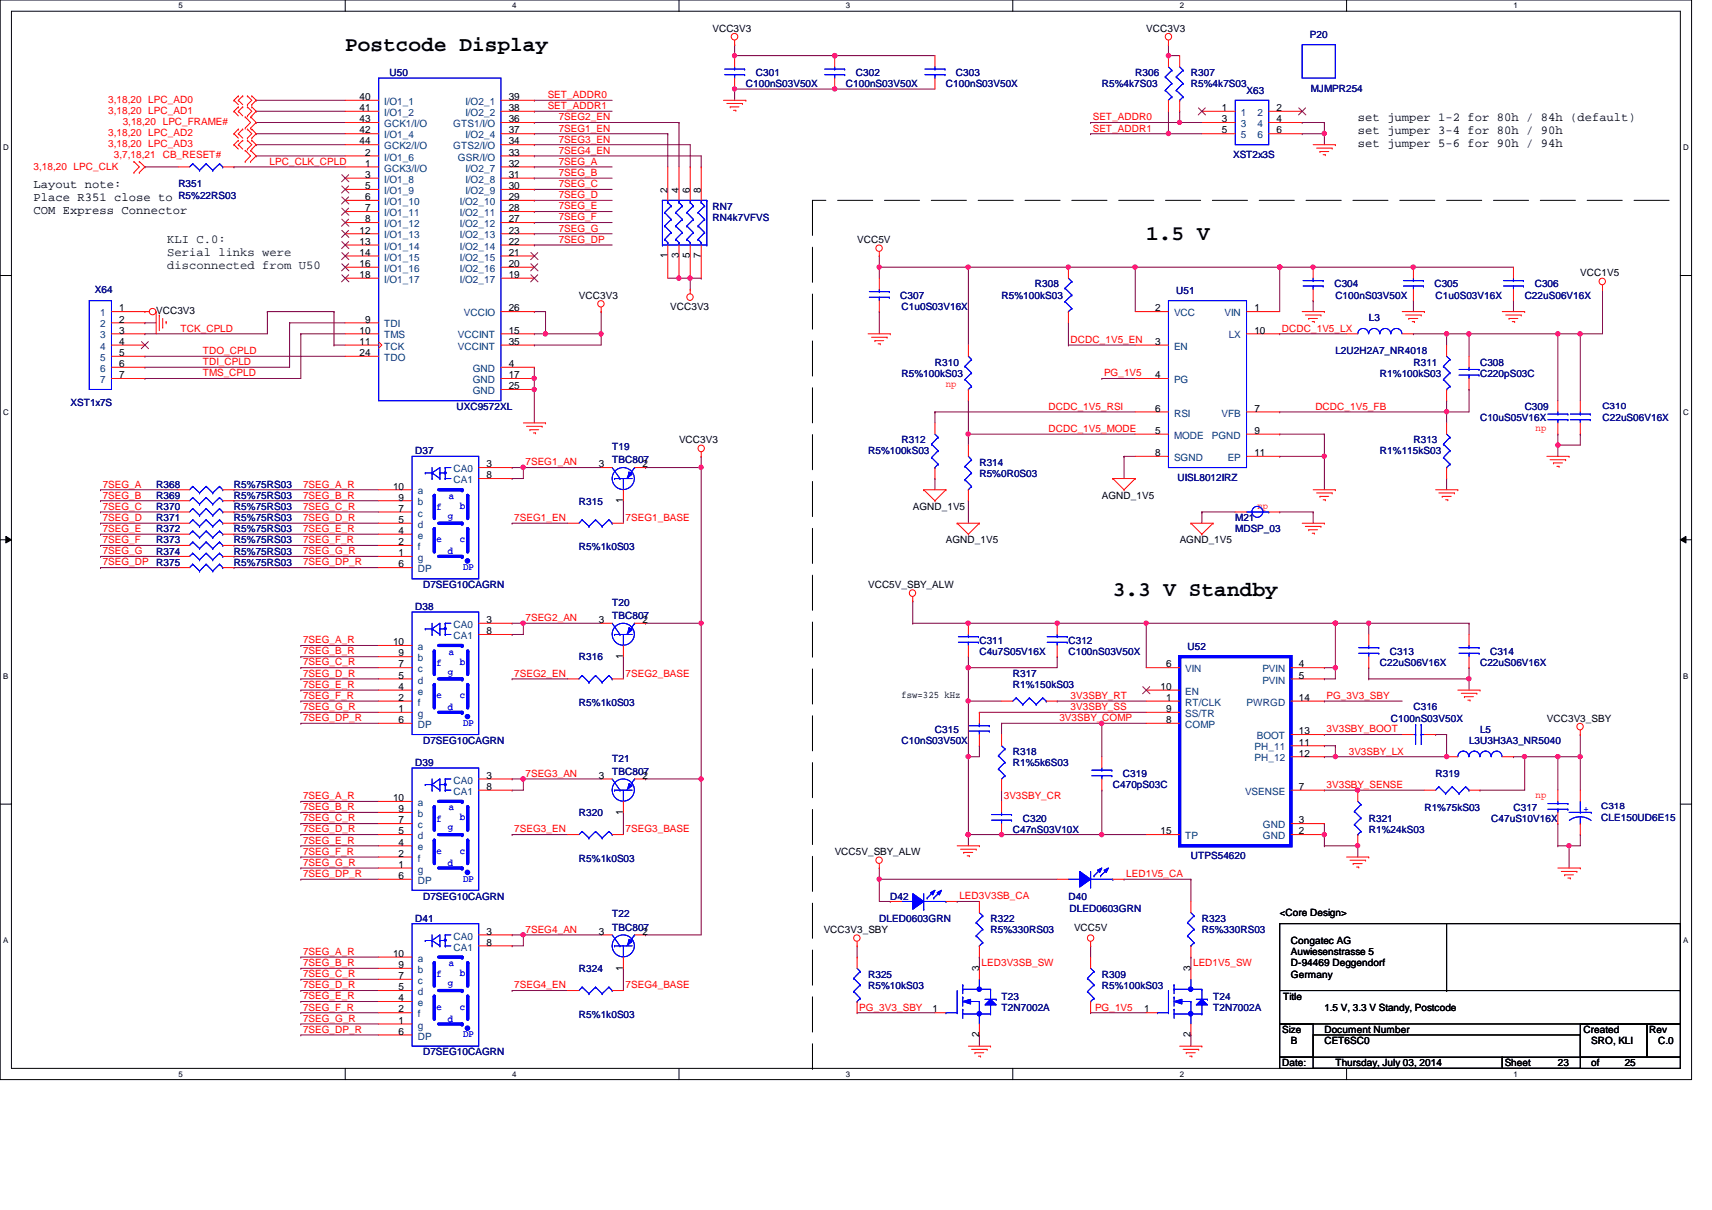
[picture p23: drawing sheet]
<svg xmlns="http://www.w3.org/2000/svg" width="297mm" height="210mm" viewBox="0 0 297 210" stroke-linecap="round" stroke-linejoin="round" font-family="sans-serif">
<defs><g id="words">
<g font-size="3.6">
<text x="59.9" y="8.8">Postcode Display</text>
<text x="198.9" y="41.6">1.5 V</text>
<text x="193.1" y="103.4">3.3 V Standby</text>
</g>
<g font-size="2.1">
<text x="235.6" y="21">set jumper 1-2 for 80h / 84h (default)</text>
<text x="235.6" y="23.2">set jumper 3-4 for 80h / 90h</text>
<text x="235.6" y="25.4">set jumper 5-6 for 90h / 94h</text>
<text x="5.8" y="32.6">Layout note:</text>
<text x="5.8" y="34.8">Place R351 close to</text>
<text x="5.8" y="37">COM Express Connector</text>
</g>
<g font-size="2.1" fill="#004000">
<text x="29" y="42.2">KLI C.0:</text>
<text x="29" y="44.4">Serial links were</text>
<text x="29" y="46.7">disconnected from U50</text>
</g>
<g font-size="1.7">
<text x="123.6" y="5.5">VCC3V3</text>
<text x="198.9" y="5.5">VCC3V3</text>
<text x="62.4" y="17.4">40</text>
<text x="88.3" y="17.4">39</text>
<text x="62.4" y="19.3">41</text>
<text x="62.4" y="23.2">42</text>
<text x="62.4" y="21.2">43</text>
<text x="88.3" y="21.2">36</text>
<text x="88.3" y="23.2">37</text>
<text x="88.3" y="19.3">38</text>
<text x="212" y="19.3">1</text>
<text x="212" y="21.2">3</text>
<text x="212" y="23.2">5</text>
<text x="221.5" y="19.3">2</text>
<text x="221.5" y="21.2">4</text>
<text x="221.5" y="23.2">6</text>
<text x="62.4" y="25.1">44</text>
<text x="63.4" y="28.9">1</text>
<text x="63.4" y="27">2</text>
<text x="88.3" y="28.9">32</text>
<text x="88.3" y="27">33</text>
<text x="88.3" y="25.1">34</text>
<text x="63.4" y="30.9">3</text>
<text x="63.4" y="32.8">5</text>
<text x="63.4" y="34.7">6</text>
<text x="88.3" y="34.7">29</text>
<text x="88.3" y="32.8">30</text>
<text x="88.3" y="30.9">31</text>
<text x="115.8" y="33.4" transform="rotate(-90 115.8 33.4)">2</text>
<text x="117.8" y="33.4" transform="rotate(-90 117.8 33.4)">4</text>
<text x="119.7" y="33.4" transform="rotate(-90 119.7 33.4)">6</text>
<text x="121.6" y="33.4" transform="rotate(-90 121.6 33.4)">8</text>
<text x="62.4" y="40.5">12</text>
<text x="63.4" y="36.7">7</text>
<text x="63.4" y="38.6">8</text>
<text x="88.3" y="40.5">23</text>
<text x="88.3" y="38.6">27</text>
<text x="88.3" y="36.7">28</text>
<text x="62.4" y="42.5">13</text>
<text x="62.4" y="44.4">14</text>
<text x="62.4" y="46.3">16</text>
<text x="88.3" y="46.3">20</text>
<text x="88.3" y="44.4">21</text>
<text x="88.3" y="42.5">22</text>
<text x="115.8" y="44.8" transform="rotate(-90 115.8 44.8)">1</text>
<text x="117.8" y="44.8" transform="rotate(-90 117.8 44.8)">3</text>
<text x="119.7" y="44.8" transform="rotate(-90 119.7 44.8)">5</text>
<text x="121.6" y="44.8" transform="rotate(-90 121.6 44.8)">7</text>
<text x="148.7" y="42.2">VCC5V</text>
<text x="274.2" y="48">VCC1V5</text>
<text x="62.4" y="48.2">18</text>
<text x="88.3" y="48.2">19</text>
<text x="100.5" y="51.8">VCC3V3</text>
<text x="116.3" y="53.8">VCC3V3</text>
<text x="20.7" y="54">1</text>
<text x="20.7" y="56">2</text>
<text x="20.7" y="57.9">3</text>
<text x="20.7" y="59.8">4</text>
<text x="27.1" y="54.5">VCC3V3</text>
<text x="62.4" y="57.9">10</text>
<text x="62.4" y="59.8">11</text>
<text x="63.4" y="56">9</text>
<text x="88.3" y="57.9">15</text>
<text x="88.3" y="54">26</text>
<text x="88.3" y="59.8">35</text>
<text x="200.4" y="54">2</text>
<text x="200.4" y="59.8">3</text>
<text x="217.6" y="54">1</text>
<text x="217.6" y="57.9">10</text>
<text x="20.7" y="61.8">5</text>
<text x="20.7" y="63.7">6</text>
<text x="20.7" y="65.6">7</text>
<text x="62.4" y="61.8">24</text>
<text x="88.3" y="63.7">4</text>
<text x="88.3" y="65.6">17</text>
<text x="200.4" y="65.6">4</text>
<text x="88.3" y="67.5">25</text>
<text x="200.4" y="71.4">6</text>
<text x="217.6" y="71.4">7</text>
<text x="117.8" y="76.9">VCC3V3</text>
<text x="200.4" y="75.3">5</text>
<text x="217.6" y="75.3">9</text>
<text x="84.4" y="81.1">3</text>
<text x="84.4" y="83">8</text>
<text x="103.9" y="81.1">3</text>
<text x="111.5" y="81.1">2</text>
<text x="200.4" y="79.1">8</text>
<text x="217.6" y="79.1">11</text>
<text x="68.2" y="84.9">10</text>
<text x="69.2" y="88.8">7</text>
<text x="69.2" y="86.8">9</text>
<text x="108.1" y="87.3" transform="rotate(-90 108.1 87.3)">1</text>
<text x="158.4" y="88.5">AGND_1V5</text>
<text x="191.2" y="86.6">AGND_1V5</text>
<text x="69.2" y="94.6">2</text>
<text x="69.2" y="92.6">4</text>
<text x="69.2" y="90.7">5</text>
<text x="164.1" y="94.3">AGND_1V5</text>
<text x="204.7" y="94.3">AGND_1V5</text>
<text x="69.2" y="96.5">1</text>
<text x="69.2" y="98.4">6</text>
<text x="150.6" y="102">VCC5V_SBY_ALW</text>
<text x="68.2" y="111.9">10</text>
<text x="69.2" y="113.9">9</text>
<text x="84.4" y="108.1">3</text>
<text x="84.4" y="110">8</text>
<text x="103.9" y="108.1">3</text>
<text x="111.5" y="108.1">2</text>
<text x="69.2" y="119.7">4</text>
<text x="69.2" y="117.7">5</text>
<text x="69.2" y="115.8">7</text>
<text x="108.1" y="114.3" transform="rotate(-90 108.1 114.3)">1</text>
<text x="201.4" y="119.7">10</text>
<text x="202.4" y="115.8">6</text>
<text x="225.3" y="115.8">4</text>
<text x="225.3" y="117.7">5</text>
<text x="69.2" y="123.5">1</text>
<text x="69.2" y="121.6">2</text>
<text x="69.2" y="125.4">6</text>
<text x="156.4" y="121.1">fsw=325 kHz</text>
<text x="202.4" y="121.6">1</text>
<text x="202.4" y="125.4">8</text>
<text x="202.4" y="123.5">9</text>
<text x="225.3" y="121.6">14</text>
<text x="268.4" y="125.2">VCC3V3_SBY</text>
<text x="225.3" y="127.4">13</text>
<text x="225.3" y="131.2">12</text>
<text x="225.3" y="129.3">11</text>
<text x="84.4" y="135.1">3</text>
<text x="84.4" y="137">8</text>
<text x="103.9" y="135.1">3</text>
<text x="111.5" y="135.1">2</text>
<text x="225.3" y="137">7</text>
<text x="68.2" y="139">10</text>
<text x="69.2" y="142.8">7</text>
<text x="69.2" y="140.9">9</text>
<text x="108.1" y="141.4" transform="rotate(-90 108.1 141.4)">1</text>
<text x="225.3" y="142.8">3</text>
<text x="69.2" y="148.6">2</text>
<text x="69.2" y="146.7">4</text>
<text x="69.2" y="144.7">5</text>
<text x="144.8" y="148.3">VCC5V_SBY_ALW</text>
<text x="201.4" y="144.7">15</text>
<text x="225.3" y="144.7">2</text>
<text x="69.2" y="150.5">1</text>
<text x="69.2" y="152.5">6</text>
<text x="142.9" y="161.8">VCC3V3_SBY</text>
<text x="186.3" y="161.5">VCC5V</text>
<text x="222" y="159">&lt;Core Design&gt;</text>
<text x="68.2" y="166">10</text>
<text x="69.2" y="167.9">9</text>
<text x="84.4" y="162.1">3</text>
<text x="84.4" y="164">8</text>
<text x="103.9" y="162.1">3</text>
<text x="111.5" y="162.1">2</text>
<text x="224" y="163.8">Congatec AG</text>
<text x="224" y="165.7">Auwiesenstrasse 5</text>
<text x="224" y="167.6">D-94469 Deggendorf</text>
<text x="69.2" y="173.7">4</text>
<text x="69.2" y="171.8">5</text>
<text x="69.2" y="169.8">7</text>
<text x="108.1" y="168.4" transform="rotate(-90 108.1 168.4)">1</text>
<text x="169.9" y="168.5" transform="rotate(-90 169.9 168.5)">3</text>
<text x="206.6" y="168.5" transform="rotate(-90 206.6 168.5)">3</text>
<text x="222.6" y="173.4">Title</text>
<text x="224" y="169.6">Germany</text>
<text x="69.2" y="177.6">1</text>
<text x="69.2" y="175.6">2</text>
<text x="69.2" y="179.5">6</text>
<text x="161.8" y="175.6">1</text>
<text x="169.9" y="180" transform="rotate(-90 169.9 180)">2</text>
<text x="198.5" y="175.6">1</text>
<text x="206.6" y="180" transform="rotate(-90 206.6 180)">2</text>
<text x="222.5" y="179.2">Size</text>
<text x="229.8" y="179.2">Document Number</text>
<text x="229.8" y="175.3">1.5 V, 3.3 V Standy, Postcode</text>
<text x="274.7" y="179.2">Created</text>
<text x="286.1" y="179.2">Rev</text>
<text x="222.5" y="185">Date:</text>
<text x="224" y="181.1">B</text>
<text x="229.8" y="181.1">CET6SC0</text>
<text x="231.7" y="185">Thursday, July 03, 2014</text>
<text x="261.1" y="185">Sheet</text>
<text x="270.3" y="185">23</text>
<text x="276.1" y="181.1">SRO, KLI</text>
<text x="276.1" y="185">of</text>
<text x="281.9" y="185">25</text>
<text x="287.7" y="181.1">C.0</text>
</g>
<g font-size="1.7" fill="#000080">
<text x="227.3" y="6.6">P20</text>
<text x="67.6" y="13.2">U50</text>
<text x="129.4" y="15.2">C100nS03V50X</text>
<text x="131.1" y="13.2">C301</text>
<text x="146.8" y="15.2">C100nS03V50X</text>
<text x="148.5" y="13.2">C302</text>
<text x="164.1" y="15.2">C100nS03V50X</text>
<text x="165.9" y="13.2">C303</text>
<text x="191.2" y="15.2">R5%4k7S03</text>
<text x="197" y="13.2">R306</text>
<text x="206.6" y="13.2">R307</text>
<text x="206.6" y="15.2">R5%4k7S03</text>
<text x="216.3" y="16.3">X63</text>
<text x="227.5" y="15.9">MJMPR254</text>
<text x="213.9" y="27.5">XST2x3S</text>
<text x="30.9" y="32.5">R351</text>
<text x="30.9" y="34.5">R5%22RS03</text>
<text x="123.6" y="36.4">RN7</text>
<text x="123.6" y="38.3">RN4k7VFVS</text>
<text x="16.5" y="50.8">X64</text>
<text x="156.2" y="51.8">C307</text>
<text x="156.4" y="53.8">C1u0S03V16X</text>
<text x="173.8" y="51.8">R5%100kS03</text>
<text x="179.6" y="49.9">R308</text>
<text x="204.1" y="51.1">U51</text>
<text x="231.5" y="49.9">C304</text>
<text x="231.7" y="51.8">C100nS03V50X</text>
<text x="248.9" y="49.9">C305</text>
<text x="249.1" y="51.8">C1u0S03V16X</text>
<text x="264.5" y="51.8">C22uS06V16X</text>
<text x="266.3" y="49.9">C306</text>
<text x="237.5" y="55.7">L3</text>
<text x="156.4" y="65.3">R5%100kS03</text>
<text x="162.2" y="63.4">R310</text>
<text x="231.7" y="61.5">L2U2H2A7_NR4018</text>
<text x="239.4" y="65.3">R1%100kS03</text>
<text x="245.2" y="63.4">R311</text>
<text x="256.8" y="63.4">C308</text>
<text x="256.8" y="65.3">C220pS03C</text>
<text x="12.2" y="70.4">XST1x7S</text>
<text x="79.2" y="71.1">UXC9572XL</text>
<text x="264.5" y="71.1">C309</text>
<text x="156.4" y="76.9">R312</text>
<text x="245.2" y="76.9">R313</text>
<text x="256.8" y="73.1">C10uS05V16X</text>
<text x="278" y="73.1">C22uS06V16X</text>
<text x="72" y="78.8">D37</text>
<text x="106.2" y="78.1">T19</text>
<text x="106.2" y="80.4">TBC807</text>
<text x="150.6" y="78.8">R5%100kS03</text>
<text x="169.9" y="80.8">R314</text>
<text x="169.9" y="82.7">R5%0R0S03</text>
<text x="204.3" y="83.5">UISL8012IRZ</text>
<text x="239.4" y="78.8">R1%115kS03</text>
<text x="27.1" y="88.5">R370</text>
<text x="27.1" y="86.6">R369</text>
<text x="27.1" y="84.6">R368</text>
<text x="40.6" y="88.5">R5%75RS03</text>
<text x="40.6" y="86.6">R5%75RS03</text>
<text x="40.6" y="84.6">R5%75RS03</text>
<text x="100.5" y="87.5">R315</text>
<text x="27.1" y="94.3">R373</text>
<text x="27.1" y="92.4">R372</text>
<text x="27.1" y="90.4">R371</text>
<text x="40.6" y="94.3">R5%75RS03</text>
<text x="40.6" y="92.4">R5%75RS03</text>
<text x="40.6" y="90.4">R5%75RS03</text>
<text x="100.5" y="95.5">R5%1k0S03</text>
<text x="214.3" y="90.4">M21</text>
<text x="214.3" y="92.4">MDSP_03</text>
<text x="27.1" y="98.1">R375</text>
<text x="27.1" y="96.2">R374</text>
<text x="40.6" y="98.1">R5%75RS03</text>
<text x="40.6" y="96.2">R5%75RS03</text>
<text x="72" y="105.9">D38</text>
<text x="73.4" y="102">D7SEG10CAGRN</text>
<text x="106.2" y="105.1">T20</text>
<text x="106.2" y="107.4">TBC807</text>
<text x="169.9" y="111.7">C311</text>
<text x="169.9" y="113.6">C4u7S05V16X</text>
<text x="185.4" y="111.7">C312</text>
<text x="185.4" y="113.6">C100nS03V50X</text>
<text x="206" y="112.8">U52</text>
<text x="241.2" y="113.6">C313</text>
<text x="258.5" y="113.6">C314</text>
<text x="100.5" y="114.6">R316</text>
<text x="175.7" y="117.4">R317</text>
<text x="175.7" y="119.4">R1%150kS03</text>
<text x="239.4" y="115.5">C22uS06V16X</text>
<text x="256.8" y="115.5">C22uS06V16X</text>
<text x="100.5" y="122.5">R5%1k0S03</text>
<text x="241.3" y="125.2">C100nS03V50X</text>
<text x="245.2" y="123.2">C316</text>
<text x="73.4" y="129">D7SEG10CAGRN</text>
<text x="156.4" y="129">C10nS03V50X</text>
<text x="162.2" y="127.1">C315</text>
<text x="175.7" y="131">R318</text>
<text x="254.9" y="129">L3U3H3A3_NR5040</text>
<text x="256.8" y="127.1">L5</text>
<text x="72" y="132.9">D39</text>
<text x="106.2" y="132.1">T21</text>
<text x="106.2" y="134.5">TBC807</text>
<text x="175.7" y="132.9">R1%5k6S03</text>
<text x="193.1" y="136.7">C470pS03C</text>
<text x="194.8" y="134.8">C319</text>
<text x="249.1" y="134.8">R319</text>
<text x="100.5" y="141.6">R320</text>
<text x="177.5" y="142.5">C320</text>
<text x="237.5" y="142.5">R321</text>
<text x="247.1" y="140.6">R1%75kS03</text>
<text x="258.7" y="142.5">C47uS10V16X</text>
<text x="262.6" y="140.6">C317</text>
<text x="277.8" y="142.4">CLE150UD6E15</text>
<text x="100.5" y="149.5">R5%1k0S03</text>
<text x="175.7" y="144.5">C47nS03V10X</text>
<text x="206.6" y="149.1">UTPS54620</text>
<text x="237.5" y="144.5">R1%24kS03</text>
<text x="72" y="159.9">D41</text>
<text x="73.4" y="156">D7SEG10CAGRN</text>
<text x="106.2" y="159.1">T22</text>
<text x="106.2" y="161.5">TBC807</text>
<text x="152.6" y="159.9">DLED0603GRN</text>
<text x="154.5" y="156">D42</text>
<text x="171.9" y="159.9">R322</text>
<text x="171.9" y="161.8">R5%330RS03</text>
<text x="185.4" y="156">D40</text>
<text x="185.6" y="158.2">DLED0603GRN</text>
<text x="208.5" y="159.9">R323</text>
<text x="208.5" y="161.8">R5%330RS03</text>
<text x="100.5" y="168.6">R324</text>
<text x="150.6" y="169.6">R325</text>
<text x="150.6" y="171.5">R5%10kS03</text>
<text x="173.8" y="173.4">T23</text>
<text x="191.2" y="169.6">R309</text>
<text x="191.2" y="171.5">R5%100kS03</text>
<text x="210.5" y="173.4">T24</text>
<text x="100.5" y="176.5">R5%1k0S03</text>
<text x="173.8" y="175.3">T2N7002A</text>
<text x="210.5" y="175.3">T2N7002A</text>
<text x="73.4" y="183.1">D7SEG10CAGRN</text>
</g>
<g font-size="1.7" fill="#f00">
<text x="18.8" y="17.8">3,18,20 LPC_AD0</text>
<text x="95" y="17">SET_ADDR0</text>
<text x="18.8" y="19.8">3,18,20 LPC_AD1</text>
<text x="18.8" y="23.6">3,18,20 LPC_AD2</text>
<text x="21.3" y="21.7">3,18,20 LPC_FRAME#</text>
<text x="95" y="18.9">SET_ADDR1</text>
<text x="96.9" y="22.8">7SEG1_EN</text>
<text x="96.9" y="20.9">7SEG2_EN</text>
<text x="189.6" y="22.8">SET_ADDR1</text>
<text x="189.6" y="20.9">SET_ADDR0</text>
<text x="5.8" y="29.4">3,18,20 LPC_CLK</text>
<text x="18.8" y="25.6">3,18,20 LPC_AD3</text>
<text x="19.8" y="27.5">3,7,18,21</text>
<text x="28.2" y="27.5">CB_RESET#</text>
<text x="46.8" y="28.6">LPC_CLK_CPLD</text>
<text x="96.9" y="28.6">7SEG_A</text>
<text x="96.9" y="26.7">7SEG4_EN</text>
<text x="96.9" y="24.7">7SEG3_EN</text>
<text x="96.9" y="30.5">7SEG_B</text>
<text x="96.9" y="32.5">7SEG_C</text>
<text x="96.9" y="34.4">7SEG_D</text>
<text x="96.9" y="36.3">7SEG_E</text>
<text x="96.9" y="38.2">7SEG_F</text>
<text x="96.9" y="40.2">7SEG_G</text>
<text x="96.9" y="42.1">7SEG_DP</text>
<text x="31.3" y="57.5">TCK_CPLD</text>
<text x="185.8" y="59.5">DCDC_1V5_EN</text>
<text x="222.4" y="57.5">DCDC_1V5_LX</text>
<text x="35.2" y="65.3">TMS_CPLD</text>
<text x="35.2" y="63.3">TDI_CPLD</text>
<text x="35.2" y="61.4">TDO_CPLD</text>
<text x="191.6" y="65.3">PG_1V5</text>
<text x="164.1" y="67.1">np</text>
<text x="181.9" y="71.1">DCDC_1V5_RSI</text>
<text x="228.2" y="71.1">DCDC_1V5_FB</text>
<text x="181.9" y="74.9">DCDC_1V5_MODE</text>
<text x="266.4" y="74.8">np</text>
<text x="91.2" y="80.7">7SEG1_AN</text>
<text x="17.8" y="84.6">7SEG_A</text>
<text x="17.8" y="86.5">7SEG_B</text>
<text x="17.8" y="88.4">7SEG_C</text>
<text x="52.6" y="84.6">7SEG_A_R</text>
<text x="52.6" y="86.5">7SEG_B_R</text>
<text x="52.6" y="88.4">7SEG_C_R</text>
<text x="218.2" y="88.3">np</text>
<text x="17.8" y="90.4">7SEG_D</text>
<text x="17.8" y="92.3">7SEG_E</text>
<text x="17.8" y="94.2">7SEG_F</text>
<text x="52.6" y="90.4">7SEG_D_R</text>
<text x="52.6" y="92.3">7SEG_E_R</text>
<text x="52.6" y="94.2">7SEG_F_R</text>
<text x="89.2" y="90.4">7SEG1_EN</text>
<text x="108.5" y="90.4">7SEG1_BASE</text>
<text x="17.8" y="96.1">7SEG_G</text>
<text x="17.8" y="98.1">7SEG_DP</text>
<text x="52.6" y="96.1">7SEG_G_R</text>
<text x="52.6" y="98.1">7SEG_DP_R</text>
<text x="91.2" y="107.7">7SEG2_AN</text>
<text x="52.6" y="111.6">7SEG_A_R</text>
<text x="52.6" y="113.5">7SEG_B_R</text>
<text x="52.6" y="115.4">7SEG_C_R</text>
<text x="52.6" y="117.4">7SEG_D_R</text>
<text x="52.6" y="119.3">7SEG_E_R</text>
<text x="89.2" y="117.4">7SEG2_EN</text>
<text x="108.5" y="117.4">7SEG2_BASE</text>
<text x="52.6" y="121.2">7SEG_F_R</text>
<text x="52.6" y="123.2">7SEG_G_R</text>
<text x="52.6" y="125.1">7SEG_DP_R</text>
<text x="183.8" y="125.1">3V3SBY_COMP</text>
<text x="185.8" y="121.2">3V3SBY_RT</text>
<text x="185.8" y="123.2">3V3SBY_SS</text>
<text x="230.2" y="121.2">PG_3V3_SBY</text>
<text x="230.2" y="127">3V3SBY_BOOT</text>
<text x="234" y="130.9">3V3SBY_LX</text>
<text x="91.2" y="134.7">7SEG3_AN</text>
<text x="230.2" y="136.7">3V3SBY_SENSE</text>
<text x="52.6" y="138.6">7SEG_A_R</text>
<text x="52.6" y="140.5">7SEG_B_R</text>
<text x="52.6" y="142.5">7SEG_C_R</text>
<text x="174.2" y="138.6">3V3SBY_CR</text>
<text x="266.4" y="138.5">np</text>
<text x="52.6" y="144.4">7SEG_D_R</text>
<text x="52.6" y="146.3">7SEG_E_R</text>
<text x="52.6" y="148.3">7SEG_F_R</text>
<text x="89.2" y="144.4">7SEG3_EN</text>
<text x="108.5" y="144.4">7SEG3_BASE</text>
<text x="52.6" y="150.2">7SEG_G_R</text>
<text x="52.6" y="152.1">7SEG_DP_R</text>
<text x="166.5" y="156">LED3V3SB_CA</text>
<text x="195.4" y="152.1">LED1V5_CA</text>
<text x="91.2" y="161.8">7SEG4_AN</text>
<text x="52.6" y="165.7">7SEG_A_R</text>
<text x="52.6" y="167.6">7SEG_B_R</text>
<text x="170.3" y="167.6">LED3V3SB_SW</text>
<text x="207" y="167.6">LED1V5_SW</text>
<text x="52.6" y="169.5">7SEG_C_R</text>
<text x="52.6" y="171.4">7SEG_D_R</text>
<text x="52.6" y="173.4">7SEG_E_R</text>
<text x="89.2" y="171.4">7SEG4_EN</text>
<text x="108.5" y="171.4">7SEG4_BASE</text>
<text x="52.6" y="175.3">7SEG_F_R</text>
<text x="52.6" y="177.2">7SEG_G_R</text>
<text x="52.6" y="179.2">7SEG_DP_R</text>
<text x="149.1" y="175.3">PG_3V3_SBY</text>
<text x="190" y="175.3">PG_1V5</text>
</g>
<g font-size="1.7" fill="#004080">
<text x="66.7" y="18.2">I/O1_1</text>
<text x="66.7" y="20.1">I/O1_2</text>
<text x="66.7" y="22.1">GCK1/I/O</text>
<text x="78.7" y="22.1">GTS1/I/O</text>
<text x="80.8" y="20.1">I/O2_2</text>
<text x="80.8" y="18.2">I/O2_1</text>
<text x="215.3" y="20.1">1</text>
<text x="215.3" y="22.1">3</text>
<text x="218.2" y="20.1">2</text>
<text x="218.2" y="22.1">4</text>
<text x="66.7" y="29.8">GCK3/I/O</text>
<text x="66.7" y="27.9">I/O1_6</text>
<text x="66.7" y="24">I/O1_4</text>
<text x="66.7" y="25.9">GCK2/I/O</text>
<text x="78.7" y="25.9">GTS2/I/O</text>
<text x="79.5" y="27.9">GSR/I/O</text>
<text x="80.8" y="29.8">I/O2_7</text>
<text x="80.8" y="24">I/O2_4</text>
<text x="215.3" y="24">5</text>
<text x="218.2" y="24">6</text>
<text x="66.7" y="31.7">I/O1_8</text>
<text x="66.7" y="33.7">I/O1_9</text>
<text x="66.7" y="35.6">I/O1_10</text>
<text x="79.8" y="35.6">I/O2_10</text>
<text x="80.8" y="33.7">I/O2_9</text>
<text x="80.8" y="31.7">I/O2_8</text>
<text x="66.7" y="37.5">I/O1_11</text>
<text x="66.7" y="39.4">I/O1_12</text>
<text x="66.7" y="41.4">I/O1_13</text>
<text x="79.8" y="41.4">I/O2_13</text>
<text x="79.8" y="39.4">I/O2_12</text>
<text x="79.8" y="37.5">I/O2_11</text>
<text x="66.7" y="43.3">I/O1_14</text>
<text x="66.7" y="45.2">I/O1_15</text>
<text x="66.7" y="47.2">I/O1_16</text>
<text x="79.8" y="47.2">I/O2_16</text>
<text x="79.8" y="45.2">I/O2_15</text>
<text x="79.8" y="43.3">I/O2_14</text>
<text x="66.7" y="49.1">I/O1_17</text>
<text x="79.8" y="49.1">I/O2_17</text>
<text x="17.4" y="54.9">1</text>
<text x="17.4" y="56.8">2</text>
<text x="17.4" y="58.7">3</text>
<text x="66.7" y="56.8">TDI</text>
<text x="66.7" y="58.7">TMS</text>
<text x="79.5" y="58.7">VCCINT</text>
<text x="80.5" y="54.9">VCCIO</text>
<text x="203.7" y="54.9">VCC</text>
<text x="212.5" y="54.9">VIN</text>
<text x="213.2" y="58.7">LX</text>
<text x="17.4" y="60.7">4</text>
<text x="17.4" y="62.6">5</text>
<text x="17.4" y="64.5">6</text>
<text x="66.7" y="60.7">TCK</text>
<text x="66.7" y="62.6">TDO</text>
<text x="79.5" y="60.7">VCCINT</text>
<text x="82" y="64.5">GND</text>
<text x="203.7" y="60.7">EN</text>
<text x="17.4" y="66.5">7</text>
<text x="82" y="66.5">GND</text>
<text x="82" y="68.4">GND</text>
<text x="203.7" y="66.5">PG</text>
<text x="203.7" y="72.3">RSI</text>
<text x="203.7" y="76.1">MODE</text>
<text x="210.3" y="76.1">PGND</text>
<text x="212" y="72.3">VFB</text>
<text x="78.7" y="81.9">CA0</text>
<text x="78.7" y="83.8">CA1</text>
<text x="203.7" y="80">SGND</text>
<text x="213" y="80">EP</text>
<text x="72.5" y="89.6">c</text>
<text x="72.5" y="87.7">b</text>
<text x="72.5" y="85.8">a</text>
<text x="72.5" y="95.4">f</text>
<text x="72.5" y="93.5">e</text>
<text x="72.5" y="91.6">d</text>
<text x="72.5" y="97.3">g</text>
<text x="72.5" y="99.3">DP</text>
<text x="72.5" y="112.8">a</text>
<text x="78.7" y="108.9">CA0</text>
<text x="78.7" y="110.9">CA1</text>
<text x="72.5" y="118.6">d</text>
<text x="72.5" y="116.6">c</text>
<text x="72.5" y="114.7">b</text>
<text x="205.7" y="116.6">VIN</text>
<text x="219" y="116.6">PVIN</text>
<text x="219" y="118.6">PVIN</text>
<text x="72.5" y="124.4">g</text>
<text x="72.5" y="122.4">f</text>
<text x="72.5" y="120.5">e</text>
<text x="205.7" y="122.4">RT/CLK</text>
<text x="205.7" y="124.4">SS/TR</text>
<text x="205.7" y="120.5">EN</text>
<text x="216.3" y="122.4">PWRGD</text>
<text x="72.5" y="126.3">DP</text>
<text x="205.7" y="126.3">COMP</text>
<text x="217.7" y="130.2">PH_11</text>
<text x="218.1" y="128.2">BOOT</text>
<text x="78.7" y="135.9">CA0</text>
<text x="78.7" y="137.9">CA1</text>
<text x="216" y="137.9">VSENSE</text>
<text x="217.7" y="132.1">PH_12</text>
<text x="72.5" y="143.7">c</text>
<text x="72.5" y="141.7">b</text>
<text x="72.5" y="139.8">a</text>
<text x="219.1" y="143.7">GND</text>
<text x="72.5" y="149.5">f</text>
<text x="72.5" y="147.5">e</text>
<text x="72.5" y="145.6">d</text>
<text x="205.7" y="145.6">TP</text>
<text x="219.1" y="145.6">GND</text>
<text x="72.5" y="151.4">g</text>
<text x="72.5" y="153.3">DP</text>
<text x="72.5" y="166.8">a</text>
<text x="78.7" y="163">CA0</text>
<text x="78.7" y="164.9">CA1</text>
<text x="72.5" y="172.6">d</text>
<text x="72.5" y="170.7">c</text>
<text x="72.5" y="168.8">b</text>
<text x="72.5" y="178.4">g</text>
<text x="72.5" y="176.5">f</text>
<text x="72.5" y="174.5">e</text>
<text x="72.5" y="180.3">DP</text>
</g>
<g font-size="1.7" fill="#00f">
<text x="75.7" y="88.5">f</text>
<text x="77.8" y="86.5">a</text>
<text x="79.8" y="88.3">b</text>
<text x="75.7" y="94.1">e</text>
<text x="77.7" y="90">g</text>
<text x="79.8" y="94.1">c</text>
<text x="77.7" y="96.2">d</text>
<text x="80.3" y="98.9">DP</text>
<text x="77.8" y="113.6">a</text>
<text x="75.7" y="115.5">f</text>
<text x="77.7" y="117.1">g</text>
<text x="79.8" y="115.3">b</text>
<text x="75.7" y="121.1">e</text>
<text x="77.7" y="123.2">d</text>
<text x="79.8" y="121.1">c</text>
<text x="80.3" y="125.9">DP</text>
<text x="75.7" y="142.5">f</text>
<text x="77.8" y="140.6">a</text>
<text x="79.8" y="142.3">b</text>
<text x="274.7" y="140.8">+</text>
<text x="75.7" y="148.1">e</text>
<text x="77.7" y="144.1">g</text>
<text x="79.8" y="148.1">c</text>
<text x="77.7" y="150.2">d</text>
<text x="80.3" y="153">DP</text>
<text x="77.8" y="167.6">a</text>
<text x="75.7" y="169.5">f</text>
<text x="77.7" y="171.1">g</text>
<text x="79.8" y="169.4">b</text>
<text x="75.7" y="175.1">e</text>
<text x="77.7" y="177.3">d</text>
<text x="79.8" y="175.1">c</text>
<text x="80.3" y="180">DP</text>
</g>
<g font-size="1.5" fill="#000080">
<text x="278" y="70.9">C310</text>
<text x="277.8" y="140.4">C318</text>
</g>
<g font-size="1.4">
<text x="30.9" y="1.4">5</text>
<text x="88.9" y="1.4">4</text>
<text x="146.8" y="1.4">3</text>
<text x="204.7" y="1.4">2</text>
<text x="262.6" y="1.4">1</text>
<text x=".5" y="26.1">D</text>
<text x="292.1" y="26.1">D</text>
<text x=".5" y="71.9">C</text>
<text x="292.1" y="71.9">C</text>
<text x=".5" y="117.8">B</text>
<text x="292.1" y="117.8">B</text>
<text x=".5" y="163.6">A</text>
<text x="292.1" y="163.6">A</text>
<text x="30.9" y="186.8">5</text>
<text x="88.9" y="186.8">4</text>
<text x="146.8" y="186.8">3</text>
<text x="204.7" y="186.8">2</text>
<text x="262.6" y="186.8">1</text>
</g>
</g></defs>
<path d="M0 0h293.5v187.3h-293.5zM2 1.9h289.5v183.4h-289.5z" fill="none" stroke="#000" stroke-width=".17"/>
<g fill="#fff">
<path d="M30.9 .2h.8v1.5h-.8z"/>
<path d="M30.9 185.5h.8v1.6h-.8z"/>
</g>
<path d="M59.9 0v1.9M59.9 185.3v2" fill="none" stroke="#000" stroke-width=".17"/>
<g fill="#fff">
<path d="M88.9 .2h.7v1.5h-.7z"/>
<path d="M88.9 185.5h.7v1.6h-.7z"/>
</g>
<path d="M117.8 0v1.9M117.8 185.3v2" fill="none" stroke="#000" stroke-width=".17"/>
<g fill="#fff">
<path d="M146.8 .2h.7v1.5h-.7z"/>
<path d="M146.8 185.5h.7v1.6h-.7z"/>
</g>
<path d="M175.7 0v1.9M175.7 185.3v2" fill="none" stroke="#000" stroke-width=".17"/>
<g fill="#fff">
<path d="M204.7 .2h.7v1.5h-.7z"/>
<path d="M204.7 185.5h.7v1.6h-.7z"/>
</g>
<path d="M233.6 0v1.9M233.6 185.3v2" fill="none" stroke="#000" stroke-width=".17"/>
<g fill="#fff">
<path d="M262.6 .2h.8v1.5h-.8z"/>
<path d="M262.6 185.5h.8v1.6h-.8z"/>
<path d="M.5 24.8h1v1.6h-1z"/>
<path d="M292.1 24.8h.9v1.6h-.9z"/>
<path d="M.5 70.7h1v1.5h-1z"/>
<path d="M292.1 70.7h.9v1.5h-.9z"/>
</g>
<path d="M0 47.8h2M291.5 47.8h2" fill="none" stroke="#000" stroke-width=".17"/>
<g fill="#fff">
<path d="M.5 116.5h.9v1.6h-.9z"/>
<path d="M292.1 116.5h.8v1.6h-.8z"/>
</g>
<path d="M0 93.6h2M1 93l1 .6-1 .6zM291.5 93.6l1-.6v1.2zM291.5 93.6h2" fill="none" stroke="#000" stroke-width=".17"/>
<path d="M1 93l1 .6-1 .6zM291.5 93.6l1-.6v1.2z" fill="#000"/>
<g fill="#fff">
<path d="M.5 162.4h.9v1.5h-.9z"/>
<path d="M292.1 162.4h.8v1.5h-.8z"/>
</g>
<path d="M0 139.5h2M291.5 139.5h2" fill="none" stroke="#000" stroke-width=".17"/>
<path d="M127.5 7.7h.1M127.5 9.7h.1M127.5 7.7v2M127.5 9.7h17.3" fill="none" stroke="#800040" stroke-width=".17"/>
<circle cx="144.8" cy="9.6" r=".38" fill="#f0f"/>
<circle cx="144.8" cy="9.6" r=".38" fill="none" stroke="#f0f" stroke-width=".17"/>
<circle cx="127.4" cy="9.6" r=".38" fill="#f0f"/>
<circle cx="127.4" cy="9.6" r=".38" fill="none" stroke="#f0f" stroke-width=".17"/>
<path d="M144.8 9.7h.1M144.8 9.7h17.4" fill="none" stroke="#800040" stroke-width=".17"/>
<circle cx="144.8" cy="9.6" r=".38" fill="#f0f"/>
<circle cx="144.8" cy="9.6" r=".38" fill="none" stroke="#f0f" stroke-width=".17"/>
<path d="M127.5 15.5h.1M127.5 15.5h17.3" fill="none" stroke="#800040" stroke-width=".17"/>
<circle cx="127.4" cy="15.4" r=".37" fill="#f0f"/>
<circle cx="127.4" cy="15.4" r=".37" fill="none" stroke="#f0f" stroke-width=".17"/>
<path d="M144.8 15.5h.1M144.8 15.5h17.4" fill="none" stroke="#800040" stroke-width=".17"/>
<circle cx="144.8" cy="15.4" r=".37" fill="#f0f"/>
<circle cx="144.8" cy="15.4" r=".37" fill="none" stroke="#f0f" stroke-width=".17"/>
<path d="M127.5 15.5h.1M127.5 15.5v1.9M25.1 56h.1M25.1 57.9h.1M25.1 56h2M25.1 57.9h21.3M121.7 135.1h.1M121.7 135.1v27.1" fill="none" stroke="#800040" stroke-width=".17"/>
<circle cx="121.6" cy="135.1" r=".38" fill="#f0f"/>
<circle cx="121.6" cy="135.1" r=".38" fill="none" stroke="#f0f" stroke-width=".17"/>
<g fill="none" stroke="#800040" stroke-width=".17">
<path d="M44.4 19.3h.1M44.4 17.4h.1M44.4 19.3h15.5M44.4 17.4h15.5M44.4 21.3h.1M44.4 23.2h.1M44.4 25.1h.1M44.4 27.1h.1M44.4 21.3h15.5M44.4 23.2h15.5M44.4 25.1h15.5M44.4 27.1h15.5"/>
<path d="M46.4 54.1h.1M46.4 54.1h11.6M46.4 54.1v3.8M50.2 56h.1M50.2 56v7.7h-25.1M50.2 56h9.7M52.2 57.9h.1M52.2 57.9v7.8h-27.1M52.2 57.9h7.7M58 59.9h.1M58 54.1h.1M58 59.9h1.9"/>
<path d="M58 54.1v5.8M25.1 65.7h.1M25.1 63.7h.1M25.1 61.8h.1M25.1 61.8h34.8M92.7 65.7h.1M92.7 65.7v1.9"/>
</g>
<circle cx="92.7" cy="65.6" r=".37" fill="#f0f"/>
<circle cx="92.7" cy="65.6" r=".37" fill="none" stroke="#f0f" stroke-width=".17"/>
<path d="M92.7 59.9h.1M92.7 57.9h.1M92.7 54.1h.1M92.7 57.9h11.6M92.7 54.1h2M94.7 54.1h.1M94.7 57.9h.1M94.7 54.1v3.8M104.3 57.9h.1M104.3 57.9v2h-11.6M92.7 63.7h.1M92.7 63.7v2" fill="none" stroke="#800040" stroke-width=".17"/>
<circle cx="104.3" cy="57.9" r=".38" fill="#f0f"/>
<circle cx="104.3" cy="57.9" r=".38" fill="none" stroke="#f0f" stroke-width=".17"/>
<circle cx="94.6" cy="57.9" r=".38" fill="#f0f"/>
<circle cx="94.6" cy="57.9" r=".38" fill="none" stroke="#f0f" stroke-width=".17"/>
<g fill="none" stroke="#800040" stroke-width=".17">
<path d="M92.7 29h.1M92.7 30.9h.1M92.7 32.9h.1M92.7 34.8h.1M92.7 36.7h.1M92.7 38.6h.1M92.7 29h13.5M92.7 30.9h13.5M92.7 32.9h13.5M92.7 34.8h13.5M92.7 36.7h13.5M92.7 38.6h13.5"/>
<path d="M92.7 40.6h.1M92.7 42.5h.1M92.7 40.6h13.5M92.7 42.5h13.5M104.3 54.1h.1M104.3 54.1v3.8M52.2 139h.1M52.2 139h13.5M52.2 140.9h.1M52.2 142.9h.1M52.2 144.8h.1M52.2 146.7h.1"/>
<path d="M52.2 148.7h.1M52.2 150.6h.1M52.2 152.5h.1M52.2 140.9h13.5M52.2 142.9h13.5M52.2 144.8h13.5M52.2 146.7h13.5M52.2 148.7h13.5M52.2 150.6h13.5M52.2 152.5h13.5M52.2 166h.1M52.2 168h.1"/>
<path d="M52.2 169.9h.1M52.2 171.8h.1M52.2 173.7h.1M52.2 175.7h.1M52.2 177.6h.1M52.2 179.5h.1M52.2 166h13.5M52.2 168h13.5M52.2 169.9h13.5M52.2 171.8h13.5M52.2 173.7h13.5M52.2 175.7h13.5"/>
<path d="M52.2 177.6h13.5M52.2 179.5h13.5M90.8 162.2h.1M90.8 162.2h13.5M112 162.2h.1M112 162.2h9.7"/>
</g>
<circle cx="90.8" cy="162.2" r=".37" fill="#f0f"/>
<circle cx="90.8" cy="162.2" r=".37" fill="none" stroke="#f0f" stroke-width=".17"/>
<path d="M88.9 137.1h.1M90.8 135.1h.1M90.8 135.1v2h-1.9M88.9 164.1h.1M88.9 162.2h.1M88.9 162.2h1.9M90.8 162.2h.1M90.8 162.2v1.9h-1.9" fill="none" stroke="#800040" stroke-width=".17"/>
<circle cx="90.8" cy="135.1" r=".38" fill="#f0f"/>
<circle cx="90.8" cy="135.1" r=".38" fill="none" stroke="#f0f" stroke-width=".17"/>
<g fill="none" stroke="#800040" stroke-width=".17">
<path d="M92.7 17.4h.1M92.7 19.3h.1M92.7 17.4h13.5M92.7 19.3h13.5M92.7 23.2h.1M92.7 23.2h23.2M204.7 21.3h.1M204.7 21.3h3.8M88.9 135.1h.1M88.9 135.1h15.4M90.8 135.1h.1M112 135.1h.1"/>
<path d="M112 135.1h9.7M88.9 144.8h.1M88.9 144.8h9.6M108.2 140.9h.1M108.2 140.9v3.9M88.9 171.8h.1M88.9 171.8h9.6M108.2 168h.1M108.2 168v3.8"/>
</g>
<circle cx="204.6" cy="21.2" r=".37" fill="#f0f"/>
<circle cx="204.6" cy="21.2" r=".37" fill="none" stroke="#f0f" stroke-width=".17"/>
<path d="M202.7 23.2h.1M202.7 23.2h5.8" fill="none" stroke="#800040" stroke-width=".17"/>
<circle cx="202.7" cy="23.2" r=".38" fill="#f0f"/>
<circle cx="202.7" cy="23.2" r=".38" fill="none" stroke="#f0f" stroke-width=".17"/>
<path d="M202.7 19.3h.1M202.7 9.7h.1M202.7 19.3v3.9h-13.5M202.7 9.7h2M204.7 19.3h.1M204.7 19.3v2M189.2 23.2h.1" fill="none" stroke="#800040" stroke-width=".17"/>
<circle cx="202.7" cy="9.6" r=".38" fill="#f0f"/>
<circle cx="202.7" cy="9.6" r=".38" fill="none" stroke="#f0f" stroke-width=".17"/>
<path d="M229.8 23.2h.1M229.8 23.2v1.9" fill="none" stroke="#800040" stroke-width=".17"/>
<circle cx="229.7" cy="23.2" r=".38" fill="#f0f"/>
<circle cx="229.7" cy="23.2" r=".38" fill="none" stroke="#f0f" stroke-width=".17"/>
<g fill="none" stroke="#800040" stroke-width=".17">
<path d="M92.7 27.1h.1M92.7 25.1h.1M92.7 21.3h.1M92.7 21.3h25.1M92.7 27.1h29M92.7 25.1h27.1M225.9 21.3h.1M225.9 23.2h.1M225.9 21.3h3.9M229.8 21.3h.1M229.8 21.3v1.9h-3.9M92.7 67.6h.1"/>
<path d="M92.7 67.6v5.8"/>
</g>
<circle cx="92.7" cy="67.6" r=".38" fill="#f0f"/>
<circle cx="92.7" cy="67.6" r=".38" fill="none" stroke="#f0f" stroke-width=".17"/>
<g fill="none" stroke="#800040" stroke-width=".17">
<path d="M17.4 85h.1M17.4 86.9h.1M17.4 88.8h.1M17.4 90.8h.1M17.4 92.7h.1M17.4 94.6h.1M17.4 96.5h.1M17.4 98.5h.1M17.4 85h13.5M17.4 86.9h13.5M17.4 88.8h13.5M17.4 90.8h13.5"/>
<path d="M17.4 92.7h13.5M17.4 94.6h13.5M17.4 96.5h13.5M17.4 98.5h13.5M40.6 85h.1M40.6 86.9h.1M40.6 88.8h.1M40.6 90.8h.1M40.6 92.7h.1M40.6 94.6h.1M40.6 96.5h.1M40.6 98.5h.1"/>
<path d="M40.6 85h25.1M40.6 86.9h25.1M40.6 88.8h25.1M40.6 90.8h25.1M40.6 92.7h25.1M40.6 94.6h25.1M40.6 96.5h25.1M40.6 98.5h25.1M88.9 90.8h.1M88.9 90.8h9.6M108.2 86.9h.1M108.2 86.9v3.9"/>
<path d="M52.2 112h.1M52.2 113.9h.1M52.2 115.8h.1M52.2 117.8h.1M52.2 119.7h.1M52.2 117.8h13.5M52.2 112h13.5M52.2 113.9h13.5M52.2 115.8h13.5M52.2 119.7h13.5M88.9 117.8h.1M88.9 117.8h9.6"/>
<path d="M108.2 113.9h.1M108.2 113.9v3.9M112 108.1h.1M112 108.1h9.7M121.7 108.1h.1M121.7 108.1v27"/>
</g>
<circle cx="121.6" cy="108.1" r=".37" fill="#f0f"/>
<circle cx="121.6" cy="108.1" r=".37" fill="none" stroke="#f0f" stroke-width=".17"/>
<path d="M90.8 108.1h.1M90.8 108.1h13.5M52.2 121.6h.1M52.2 121.6h13.5" fill="none" stroke="#800040" stroke-width=".17"/>
<circle cx="90.8" cy="108.1" r=".37" fill="#f0f"/>
<circle cx="90.8" cy="108.1" r=".37" fill="none" stroke="#f0f" stroke-width=".17"/>
<g fill="none" stroke="#800040" stroke-width=".17">
<path d="M88.9 83h.1M90.8 81.1h.1M90.8 81.1v1.9h-1.9M90.8 81.1h13.5M88.9 110.1h.1M88.9 108.1h.1M88.9 108.1h1.9M90.8 108.1h.1M90.8 108.1v2h-1.9M52.2 123.6h.1M52.2 125.5h.1M52.2 123.6h13.5"/>
<path d="M52.2 125.5h13.5"/>
</g>
<circle cx="90.8" cy="81.1" r=".38" fill="#f0f"/>
<circle cx="90.8" cy="81.1" r=".38" fill="none" stroke="#f0f" stroke-width=".17"/>
<path d="M121.7 79.2h.1M121.7 79.2v28.9M88.9 81.1h.1M88.9 81.1h1.9M112 81.1h.1M112 81.1h9.7M121.7 81.1h.1" fill="none" stroke="#800040" stroke-width=".17"/>
<circle cx="121.6" cy="81.1" r=".38" fill="#f0f"/>
<circle cx="121.6" cy="81.1" r=".38" fill="none" stroke="#f0f" stroke-width=".17"/>
<path d="M152.6 54.1h.1M152.6 54.1v3.8M254.9 117.8h.1M254.9 117.8v1.9M272.2 146.7h.1M272.2 146.7v3.9" fill="none" stroke="#800040" stroke-width=".17"/>
<circle cx="254.9" cy="117.7" r=".37" fill="#f0f"/>
<circle cx="254.9" cy="117.7" r=".37" fill="none" stroke="#f0f" stroke-width=".17"/>
<g fill="none" stroke="#800040" stroke-width=".17">
<path d="M191.2 65.7h.1M191.2 65.7h5.8M152.6 152.5h.1M152.6 152.5v3.9M152.6 152.5h30.8M148.7 175.7h.1M148.7 175.7h13.5M169.9 179.5h.1M169.9 179.5v2M189.2 175.7h.1M189.2 175.7h9.7M206.6 179.5h.1"/>
<path d="M206.6 179.5v2"/>
</g>
<circle cx="152.5" cy="152.5" r=".37" fill="#f0f"/>
<circle cx="152.5" cy="152.5" r=".37" fill="none" stroke="#f0f" stroke-width=".17"/>
<g fill="none" stroke="#800040" stroke-width=".17">
<path d="M185.4 46.4h.1M185.4 46.4h11.6M197 46.4h.1M197 46.4v7.7M222 57.9h.1M222 57.9h11.6M251 57.9h.1M251 57.9h3.9M278 50.2h.1M278 50.2v7.7M152.6 150.6h.1M152.6 150.6v1.9"/>
<path d="M166.1 156.4h.1M166.1 156.4h3.8M195 152.5h.1M195 152.5h11.6M206.6 152.5h.1M206.6 152.5v3.9M169.9 166h.1M169.9 166v2M206.6 166h.1M206.6 166v2"/>
</g>
<circle cx="185.3" cy="46.3" r=".37" fill="#f0f"/>
<circle cx="185.3" cy="46.3" r=".37" fill="none" stroke="#f0f" stroke-width=".17"/>
<path d="M152.6 46.4h.1M152.6 46.4h15.4M185.4 59.9h.1M185.4 56h.1M185.4 59.9h11.6M185.4 56v3.9" fill="none" stroke="#800040" stroke-width=".17"/>
<circle cx="168" cy="46.3" r=".37" fill="#f0f"/>
<circle cx="168" cy="46.3" r=".37" fill="none" stroke="#f0f" stroke-width=".17"/>
<circle cx="152.5" cy="46.3" r=".37" fill="#f0f"/>
<circle cx="152.5" cy="46.3" r=".37" fill="none" stroke="#f0f" stroke-width=".17"/>
<path d="M152.6 44.4h.1M152.6 46.4h.1M152.6 44.4v3.9M168 46.4h.1M168 46.4v13.5M168 46.4h17.4M168 75.3h.1M168 75.3h29" fill="none" stroke="#800040" stroke-width=".17"/>
<circle cx="168" cy="75.3" r=".37" fill="#f0f"/>
<circle cx="168" cy="75.3" r=".37" fill="none" stroke="#f0f" stroke-width=".17"/>
<g fill="none" stroke="#800040" stroke-width=".17">
<path d="M197 46.4h.1M197 46.4h25M162.2 71.5h.1M162.2 71.5v1.9M162.2 71.5h34.8M168 69.5h.1M168 75.3h.1M168 69.5v7.7M195 79.2h.1M195 79.2h2M195 79.2v3.8M162.2 83h.1"/>
<path d="M162.2 83v2M168 86.9h.1M168 86.9v3.9M208.5 88.8h.1M208.5 88.8v2M208.5 88.8h5.8M222 88.8h.1M222 88.8h5.8M227.8 88.8h.1M227.8 88.8v2"/>
</g>
<circle cx="222" cy="46.3" r=".37" fill="#f0f"/>
<circle cx="222" cy="46.3" r=".37" fill="none" stroke="#f0f" stroke-width=".17"/>
<circle cx="196.9" cy="46.3" r=".37" fill="#f0f"/>
<circle cx="196.9" cy="46.3" r=".37" fill="none" stroke="#f0f" stroke-width=".17"/>
<path d="M222 46.4h.1M222 46.4v7.7M222 46.4h5.8" fill="none" stroke="#800040" stroke-width=".17"/>
<circle cx="222" cy="46.3" r=".37" fill="#f0f"/>
<circle cx="222" cy="46.3" r=".37" fill="none" stroke="#f0f" stroke-width=".17"/>
<path d="M245.2 46.4h.1M245.2 46.4h17.4" fill="none" stroke="#800040" stroke-width=".17"/>
<circle cx="245.2" cy="46.3" r=".37" fill="#f0f"/>
<circle cx="245.2" cy="46.3" r=".37" fill="none" stroke="#f0f" stroke-width=".17"/>
<path d="M227.8 52.2h.1M227.8 52.2v1.9M245.2 52.2h.1M245.2 52.2v1.9M262.6 52.2h.1M262.6 52.2v1.9M222 75.3h.1M222 75.3h7.8M229.8 79.2h.1M229.8 79.2v5.8" fill="none" stroke="#800040" stroke-width=".17"/>
<circle cx="229.8" cy="79.1" r=".37" fill="#f0f"/>
<circle cx="229.8" cy="79.1" r=".37" fill="none" stroke="#f0f" stroke-width=".17"/>
<path d="M251 57.9h.1M251 57.9v2M222 79.2h.1M222 79.2h7.8" fill="none" stroke="#800040" stroke-width=".17"/>
<circle cx="251" cy="57.9" r=".38" fill="#f0f"/>
<circle cx="251" cy="57.9" r=".38" fill="none" stroke="#f0f" stroke-width=".17"/>
<path d="M251 71.5h.1M251 71.5h3.9" fill="none" stroke="#800040" stroke-width=".17"/>
<circle cx="251" cy="71.4" r=".38" fill="#f0f"/>
<circle cx="251" cy="71.4" r=".38" fill="none" stroke="#f0f" stroke-width=".17"/>
<path d="M254.9 57.9h.1M254.9 57.9v3.9M251 71.5h.1M251 71.5v1.9M254.9 67.6h.1M254.9 67.6v3.9M251 83h.1M251 83v2" fill="none" stroke="#800040" stroke-width=".17"/>
<circle cx="254.8" cy="57.9" r=".38" fill="#f0f"/>
<circle cx="254.8" cy="57.9" r=".38" fill="none" stroke="#f0f" stroke-width=".17"/>
<path d="M227.8 46.4h.1M227.8 46.4h17.4M245.2 57.9h.1M245.2 57.9h5.8M274.2 57.9h.1M274.2 57.9h3.8M222 71.5h.1M229.8 75.3h.1M229.8 75.3v3.9M251 69.5h.1M251 69.5v2h-29" fill="none" stroke="#800040" stroke-width=".17"/>
<circle cx="227.8" cy="46.3" r=".37" fill="#f0f"/>
<circle cx="227.8" cy="46.3" r=".37" fill="none" stroke="#f0f" stroke-width=".17"/>
<path d="M254.9 57.9h.1M254.9 57.9h15.4M270.3 57.9h.1M270.3 57.9v11.6M274.2 57.9h.1M274.2 57.9v11.6" fill="none" stroke="#800040" stroke-width=".17"/>
<circle cx="274.1" cy="57.9" r=".38" fill="#f0f"/>
<circle cx="274.1" cy="57.9" r=".38" fill="none" stroke="#f0f" stroke-width=".17"/>
<path d="M270.3 57.9h.1M270.3 57.9h3.9" fill="none" stroke="#800040" stroke-width=".17"/>
<circle cx="270.3" cy="57.9" r=".38" fill="#f0f"/>
<circle cx="270.3" cy="57.9" r=".38" fill="none" stroke="#f0f" stroke-width=".17"/>
<path d="M270.3 77.2h.1M270.3 77.2v2" fill="none" stroke="#800040" stroke-width=".17"/>
<circle cx="270.3" cy="77.2" r=".38" fill="#f0f"/>
<circle cx="270.3" cy="77.2" r=".38" fill="none" stroke="#f0f" stroke-width=".17"/>
<path d="M189.2 21.3h.1M189.2 21.3h15.5M270.3 77.2h.1M270.3 75.3h.1M270.3 75.3v1.9M274.2 75.3h.1M274.2 75.3v1.9h-3.9M158.4 104.3h.1M158.4 104.3v3.8M168 108.1h.1M168 108.1h15.4" fill="none" stroke="#800040" stroke-width=".17"/>
<circle cx="183.4" cy="108.1" r=".37" fill="#f0f"/>
<circle cx="183.4" cy="108.1" r=".37" fill="none" stroke="#f0f" stroke-width=".17"/>
<circle cx="168" cy="108.1" r=".37" fill="#f0f"/>
<circle cx="168" cy="108.1" r=".37" fill="none" stroke="#f0f" stroke-width=".17"/>
<path d="M168 115.8h.1M183.4 113.9h.1M183.4 113.9v1.9h-15.4M198.9 108.1h.1M198.9 108.1v7.7" fill="none" stroke="#800040" stroke-width=".17"/>
<circle cx="168" cy="115.8" r=".38" fill="#f0f"/>
<circle cx="168" cy="115.8" r=".38" fill="none" stroke="#f0f" stroke-width=".17"/>
<path d="M158.4 108.1h.1M158.4 108.1h9.6M168 113.9h.1M168 113.9v1.9M183.4 108.1h.1M183.4 108.1h15.5M231.7 108.1h.1M231.7 108.1h5.8M237.5 108.1h.1M237.5 108.1v2" fill="none" stroke="#800040" stroke-width=".17"/>
<circle cx="231.7" cy="108.1" r=".37" fill="#f0f"/>
<circle cx="231.7" cy="108.1" r=".37" fill="none" stroke="#f0f" stroke-width=".17"/>
<path d="M198.9 108.1h.1M198.9 108.1h32.8M229.8 117.8h.1M231.7 115.8h.1M231.7 115.8v2h-1.9M254.9 108.1h.1M254.9 108.1v2" fill="none" stroke="#800040" stroke-width=".17"/>
<circle cx="198.8" cy="108.1" r=".37" fill="#f0f"/>
<circle cx="198.8" cy="108.1" r=".37" fill="none" stroke="#f0f" stroke-width=".17"/>
<path d="M229.8 115.8h.1M229.8 115.8h1.9" fill="none" stroke="#800040" stroke-width=".17"/>
<circle cx="231.7" cy="115.8" r=".38" fill="#f0f"/>
<circle cx="231.7" cy="115.8" r=".38" fill="none" stroke="#f0f" stroke-width=".17"/>
<path d="M231.7 108.1h.1M231.7 108.1v7.7M237.5 115.8h.1M237.5 115.8v2M254.9 115.8h.1M254.9 115.8v2" fill="none" stroke="#800040" stroke-width=".17"/>
<circle cx="231.7" cy="108.1" r=".37" fill="#f0f"/>
<circle cx="231.7" cy="108.1" r=".37" fill="none" stroke="#f0f" stroke-width=".17"/>
<path d="M231.7 129.4h.1M231.7 129.4v1.9" fill="none" stroke="#800040" stroke-width=".17"/>
<circle cx="231.7" cy="131.2" r=".37" fill="#f0f"/>
<circle cx="231.7" cy="131.2" r=".37" fill="none" stroke="#f0f" stroke-width=".17"/>
<path d="M231.7 131.3h.1M231.7 131.3h19.3" fill="none" stroke="#800040" stroke-width=".17"/>
<circle cx="251" cy="131.2" r=".37" fill="#f0f"/>
<circle cx="251" cy="131.2" r=".37" fill="none" stroke="#f0f" stroke-width=".17"/>
<path d="M229.8 127.4h.1M229.8 127.4h13.5M249.1 127.4h.1M249.1 127.4h1.9M251 127.4h.1M251 127.4v3.9M270.3 131.3h.1M270.3 131.3h3.9M274.2 131.3h.1M274.2 131.3v5.8" fill="none" stroke="#800040" stroke-width=".17"/>
<circle cx="274.2" cy="131.2" r=".37" fill="#f0f"/>
<circle cx="274.2" cy="131.2" r=".37" fill="none" stroke="#f0f" stroke-width=".17"/>
<path d="M270.3 142.9h.1M270.3 142.9v3.8M272.2 146.7h.1M272.2 146.7h2" fill="none" stroke="#800040" stroke-width=".17"/>
<circle cx="272.2" cy="146.7" r=".37" fill="#f0f"/>
<circle cx="272.2" cy="146.7" r=".37" fill="none" stroke="#f0f" stroke-width=".17"/>
<path d="M235.6 137.1h.1M235.6 137.1h11.5M270.3 146.7h.1M270.3 146.7h1.9" fill="none" stroke="#800040" stroke-width=".17"/>
<circle cx="235.5" cy="137" r=".37" fill="#f0f"/>
<circle cx="235.5" cy="137" r=".37" fill="none" stroke="#f0f" stroke-width=".17"/>
<path d="M235.6 146.7h.1M235.6 146.7v2" fill="none" stroke="#800040" stroke-width=".17"/>
<circle cx="235.5" cy="146.7" r=".37" fill="#f0f"/>
<circle cx="235.5" cy="146.7" r=".37" fill="none" stroke="#f0f" stroke-width=".17"/>
<path d="M229.8 146.7h.1M229.8 144.8h.1M229.8 146.7h5.8M229.8 144.8v1.9" fill="none" stroke="#800040" stroke-width=".17"/>
<circle cx="229.7" cy="144.8" r=".38" fill="#f0f"/>
<circle cx="229.7" cy="144.8" r=".38" fill="none" stroke="#f0f" stroke-width=".17"/>
<g fill="none" stroke="#800040" stroke-width=".17">
<path d="M168 115.8h.1M168 115.8v5.8M237.5 117.8h.1M237.5 108.1h.1M237.5 117.8h17.4M237.5 108.1h17.4M168 121.6h.1M168 121.6h5.8M183.4 121.6h.1M183.4 121.6h15.5M229.8 121.6h.1M229.8 121.6h13.5"/>
<path d="M229.8 142.9h.1M229.8 142.9v1.9"/>
</g>
<circle cx="237.5" cy="108.1" r=".37" fill="#f0f"/>
<circle cx="237.5" cy="108.1" r=".37" fill="none" stroke="#f0f" stroke-width=".17"/>
<path d="M169.9 123.6h.1M169.9 123.6h29M168 144.8h.1M168 144.8v1.9" fill="none" stroke="#800040" stroke-width=".17"/>
<circle cx="168" cy="144.8" r=".38" fill="#f0f"/>
<circle cx="168" cy="144.8" r=".38" fill="none" stroke="#f0f" stroke-width=".17"/>
<path d="M168 131.3h.1M168 121.6h.1M168 121.6v9.7M169.9 129.4h.1M169.9 129.4v1.9h-1.9" fill="none" stroke="#800040" stroke-width=".17"/>
<circle cx="168" cy="121.6" r=".37" fill="#f0f"/>
<circle cx="168" cy="121.6" r=".37" fill="none" stroke="#f0f" stroke-width=".17"/>
<path d="M168 131.3h.1M168 131.3v13.5" fill="none" stroke="#800040" stroke-width=".17"/>
<circle cx="168" cy="131.2" r=".37" fill="#f0f"/>
<circle cx="168" cy="131.2" r=".37" fill="none" stroke="#f0f" stroke-width=".17"/>
<path d="M173.8 125.5h.1M173.8 125.5v1.9M191.2 125.5h.1M191.2 125.5h7.7" fill="none" stroke="#800040" stroke-width=".17"/>
<circle cx="191.1" cy="125.5" r=".38" fill="#f0f"/>
<circle cx="191.1" cy="125.5" r=".38" fill="none" stroke="#f0f" stroke-width=".17"/>
<path d="M191.2 125.5h.1M191.2 137.1h.1M191.2 125.5v5.8M191.2 137.1v7.7" fill="none" stroke="#800040" stroke-width=".17"/>
<circle cx="191.1" cy="144.8" r=".38" fill="#f0f"/>
<circle cx="191.1" cy="144.8" r=".38" fill="none" stroke="#f0f" stroke-width=".17"/>
<g fill="none" stroke="#800040" stroke-width=".17">
<path d="M202.7 7.7h.1M202.7 7.7v2M25.1 29h.1M25.1 29h5.8M40.6 29h.1M40.6 29h19.3M173.8 125.5h.1M173.8 125.5h17.4M229.8 129.4h.1M229.8 131.3h.1M229.8 129.4h1.9M229.8 131.3h1.9"/>
<path d="M173.8 144.8h.1M173.8 144.8h25.1M191.2 144.8h.1M274.2 144.8h.1M274.2 144.8v1.9M189.2 164.1h.1M189.2 164.1v1.9"/>
</g>
<circle cx="173.8" cy="144.8" r=".38" fill="#f0f"/>
<circle cx="173.8" cy="144.8" r=".38" fill="none" stroke="#f0f" stroke-width=".17"/>
<path d="M229.8 137.1h.1M229.8 137.1h5.8M168 144.8h.1M168 144.8h5.8" fill="none" stroke="#800040" stroke-width=".17"/>
<circle cx="168" cy="144.8" r=".38" fill="#f0f"/>
<circle cx="168" cy="144.8" r=".38" fill="none" stroke="#f0f" stroke-width=".17"/>
<path d="M173.8 139h.1M173.8 137.1v1.9M262.6 131.3h.1M262.6 131.3h7.7M264.5 131.3h.1M264.5 131.3v5.8M270.3 131.3h.1M270.3 131.3v5.8M274.2 127.4h.1M274.2 127.4v3.9" fill="none" stroke="#800040" stroke-width=".17"/>
<circle cx="270.3" cy="131.2" r=".37" fill="#f0f"/>
<circle cx="270.3" cy="131.2" r=".37" fill="none" stroke="#f0f" stroke-width=".17"/>
<circle cx="264.5" cy="131.2" r=".37" fill="#f0f"/>
<circle cx="264.5" cy="131.2" r=".37" fill="none" stroke="#f0f" stroke-width=".17"/>
<path d="M115.9 48.3h1.9M117.8 48.3h.1M119.8 48.3h.1M119.8 48.3h1.9M119.8 48.3v1.9M121.7 48.3h.1M256.8 137.1h.1M256.8 137.1h7.7M152.6 156.4h1.9M154.5 156.4h.1M148.7 166h.1M148.7 164.1v1.9" fill="none" stroke="#800040" stroke-width=".17"/>
<circle cx="117.8" cy="48.3" r=".38" fill="#f0f"/>
<circle cx="117.8" cy="48.3" r=".38" fill="none" stroke="#f0f" stroke-width=".17"/>
<path d="M117.8 48.3h2M119.8 48.3h.1" fill="none" stroke="#800040" stroke-width=".17"/>
<circle cx="119.7" cy="48.3" r=".38" fill="#f0f"/>
<circle cx="119.7" cy="48.3" r=".38" fill="none" stroke="#f0f" stroke-width=".17"/>
<path d="M115.9 23.2h.1M115.9 23.2v5.8M117.8 21.3h.1M117.8 21.3v7.7M119.8 29h.1M119.8 25.1v3.9M121.7 29h.1M121.7 27.1v1.9" fill="none" stroke="#800040" stroke-width=".17"/>
<g fill="none" stroke="#f00" stroke-width=".17">
<path d="M40.6 17.4h.1M40.6 19.3h.1M40.6 17.4l.8 .8M40.6 19.3l.8 .8M41.4 16.6h.1M41.4 17.4h.1M41.4 18.5h.1M41.4 19.3h.1M41.4 16.6l-.8 .8M41.4 17.4l.7 .8M41.4 18.5l-.8 .8M41.4 19.3l.7 .8"/>
<path d="M42.1 16.6h.1M42.1 18.5h.1M42.1 16.6l-.7 .8M42.1 18.5l-.7 .8M42.9 18.2h.1M42.9 16.6h.1M42.9 18.5h.1M42.9 16.6l.8 .8-.8 .8M42.9 18.5l.8 .8-.8 .8M43.7 18.2h.1M43.7 16.6h.1M43.7 18.5h.1"/>
<path d="M43.7 16.6l.7 .8-.7 .8M43.7 18.5l.7 .8-.7 .8M125.5 17.4h3.9M126.1 17.9h2.7M126.7 18.5h.1M126.7 18.5h1.5M127.3 19.1h.4M127.5 7.7h.1M127.5 7v.7M127.7 19.1h.1M128.8 17.9h.1M129.4 17.4h.1"/>
<path d="M202.7 7.7h.1M202.7 7v.7M23.2 28h.1M23.2 29.9h.1M23.2 28l1 1-1 .9M24.2 29.9h.1M24.2 28h.1M24.2 28l.9 1-.9 .9M40.6 23.2h.1M40.6 25.1h.1M40.6 23.2l.8 .8M40.6 25.1l.8 .8"/>
<path d="M41.4 22.4h.1M41.4 23.2h.1M41.4 24.3h.1M41.4 25.1h.1M41.4 22.4l-.8 .8M41.4 23.2l.7 .8M41.4 24.3l-.8 .8M41.4 25.1l.7 .8M42.1 22.4h.1M42.1 24.3h.1M42.1 22.4l-.7 .8M42.1 24.3l-.7 .8"/>
<path d="M42.5 26.1h.1M42.5 28h.1M42.5 20.3h.1M42.5 22.2h.1M42.5 26.1l1 1-1 .9M42.5 20.3l1 1-1 .9M42.9 20.1h.1M42.9 24h.1M42.9 22.4h.1M42.9 25.9h.1M42.9 24.3h.1M42.9 22.4l.8 .8-.8 .8"/>
<path d="M42.9 24.3l.8 .8-.8 .8M43.5 28h.1M43.5 26.1h.1M43.5 22.2h.1M43.5 20.3h.1M43.5 20.3l.9 1-.9 .9M43.5 26.1l.9 1-.9 .9M43.7 20.1h.1M43.7 24h.1M43.7 22.4h.1M43.7 25.9h.1M43.7 24.3h.1"/>
<path d="M43.7 22.4l.7 .8-.7 .8M43.7 24.3l.7 .8-.7 .8M227.8 25.1h3.9M228.4 25.7h2.7M229 26.3h.1M229 26.3h1.5M229.6 26.8h.4M230 26.8h.1M231.1 25.7h.1M231.7 25.1h.1M25.1 54.1h.1M25.1 54.1h.8"/>
<path d="M27.1 54.1h.1M27.1 54.1v3.8M27.6 54.7h.1M27.6 54.7v2.7M28.2 56.8h.1M28.2 55.2v1.6M28.8 55.8h.1M28.8 55.8v.4M104.3 54.1h.1M104.3 53.3v.8M119.8 50.2h.1M119.8 50.2v.8"/>
<path d="M150.6 57.9h3.9M151.2 58.5h2.7M151.8 59.1h.1M151.8 59.1h1.5M152.4 59.6h.3M152.6 44.4h.1M152.6 43.6v.8M152.7 59.6h.1M153.9 58.5h.1M154.5 57.9h.1M225.9 54.1h3.9M226.5 54.7h2.7"/>
<path d="M227.1 55.2h.1M227.1 55.2h1.5M227.7 55.8h.3M228 55.8h.1M229.2 54.7h.1M229.8 54.1h.1M243.3 54.1h3.8M243.9 54.7h2.7M244.4 55.2h.1M244.4 55.2h1.6M245 55.8h.4M245.4 55.8h.1"/>
<path d="M246.6 54.7h.1M247.1 54.1h.1M260.6 54.1h3.9M261.2 54.7h2.7M261.8 55.2h.1M261.8 55.2h1.6M262.4 55.8h.4M262.8 55.8h.1M263.9 54.7h.1M264.5 54.1h.1M278 50.2h.1M278 49.4v.8"/>
<path d="M90.8 73.4h3.9M91.4 74h2.7M91.9 74.5h.1M91.9 74.5h1.6M92.5 75.1h.4M92.9 75.1h.1M94.1 74h.1M94.7 73.4h.1M121.7 79.2h.1M121.7 78.4v.8M268.4 79.2h3.8M268.9 79.8h2.7"/>
<path d="M271.6 79.8h.1M272.2 79.2h.1M160.3 85h.1M160.3 85h3.8M160.3 85l1.9 1.9M162.2 86.9h.1M164.1 85h.1M164.1 85l-1.9 1.9M166.1 90.8h.1M166.1 90.8h3.8M166.1 90.8l1.9 1.9M168 92.7h.1"/>
<path d="M169.9 90.8h.1M169.9 90.8l-1.9 1.9M193.1 83h.1M193.1 83h3.9M193.1 83l1.9 2M195 85h.1M197 83h.1M197 83l-2 2M206.6 90.8h.1M206.6 90.8h3.9M206.6 90.8l1.9 1.9M208.5 92.7h.1"/>
<path d="M210.5 90.8h.1M210.5 90.8l-2 1.9M225.9 90.8h3.9M226.5 91.3h2.7M227.1 91.9h.1M227.1 91.9h1.5M227.7 92.5h.3M227.8 85h3.9M228 92.5h.1M228.4 85.5h2.7M229 86.1h.1M229 86.1h1.5"/>
<path d="M229.2 91.3h.1M229.6 86.7h.4M229.8 90.8h.1M230 86.7h.1M231.1 85.5h.1M231.7 85h.1M249.1 85h3.8M249.6 85.5h2.7M250.2 86.1h.1M250.2 86.1h1.6M250.8 86.7h.4M251.2 86.7h.1"/>
<path d="M252.3 85.5h.1M252.9 85h.1M269.5 80.3h.1M269.5 80.3h1.6M270.1 80.9h.4M270.5 80.9h.1M158.4 104.3h.1M158.4 103.5v.8M252.9 119.7h3.9M256.8 119.7h.1M253.5 120.3h2.7M254.1 120.9h.1"/>
<path d="M254.1 120.9h1.5M254.7 121.5h.4M255.1 121.5h.1M256.2 120.3h.1M274.2 127.4h.1M274.2 126.7v.7M152.6 150.6h.1M152.6 149.8v.8M166.1 146.7h3.8M166.7 147.3h2.7M167.2 147.9h.1M167.2 147.9h1.6"/>
<path d="M167.8 148.5h.4M168.2 148.5h.1M169.4 147.3h.1M169.9 146.7h.1M233.6 148.7h3.9M234.2 149.2h2.7M234.8 149.8h.1M234.8 149.8h1.5M235.4 150.4h.4M235.8 150.4h.1M236.9 149.2h.1M237.5 148.7h.1"/>
<path d="M270.3 150.6h3.9M270.9 151.2h2.7M271.5 151.8h.1M271.5 151.8h1.5M272 152.3h.5M272.5 152.3h.1M273.6 151.2h.1M274.2 150.6h.1M148.7 164.1h.1M148.7 163.3v.8M189.2 164.1h.1M189.2 163.3v.8"/>
<path d="M168 181.5h3.9M168.6 182h2.7M169.2 182.6h.1M169.2 182.6h1.5M169.8 183.2h.3M170.1 183.2h.1M171.3 182h.1M171.9 181.5h.1M204.7 181.5h3.8M205.3 182h2.7M205.8 182.6h.1M205.8 182.6h1.6"/>
<path d="M206.4 183.2h.4M206.8 183.2h.1M208 182h.1M208.5 181.5h.1"/>
<circle cx="127.4" cy="6.4" r=".57"/>
<circle cx="202.7" cy="6.4" r=".56"/>
<circle cx="26.5" cy="54.1" r=".56"/>
<circle cx="104.3" cy="52.7" r=".56"/>
<circle cx="119.7" cy="51.5" r=".56"/>
<circle cx="152.5" cy="43" r=".56"/>
<circle cx="278" cy="48.8" r=".56"/>
<circle cx="121.6" cy="77.8" r=".56"/>
<circle cx="158.3" cy="102.9" r=".56"/>
<circle cx="274.1" cy="126" r=".56"/>
<circle cx="152.5" cy="149.2" r=".56"/>
<circle cx="148.7" cy="162.7" r=".56"/>
<circle cx="189.2" cy="162.7" r=".56"/>
</g>
<path d="M222 160.2h69.5v11.6h-69.5zM222 171.8h69.5v5.8h-69.5zM222 177.6h5.8v5.8h-5.8zM227.8 179.5h46.4v5.8h-46.4zM251 171.8h.1M251 160.2v11.6M274.2 177.6h11.5v5.8h-11.5zM285.7 177.6h5.8v5.8h-5.8zM222 183.4h38.6v1.9h-38.6zM260.6 183.4h30.9v1.9h-30.9z" fill="none" stroke="#000" stroke-width=".17"/>
<path d="M141 34.8h.1M141 34.8v150.5M289.6 34.8h-148.6M141 185.3h.1" fill="none" stroke="#000" stroke-width=".17" stroke-dasharray="6.1 2"/>
<path d="M106.2 135.1l1.4 2M106.6 137.1h.1M106.6 137.1h3.1M107.6 137.1h.1M108.2 139h.1M108.2 137.1v1.9M110.1 135.1h.1M110.1 135.1l-1.3 2" fill="none" stroke="#00f" stroke-width=".17"/>
<path d="M109.1 135.9l.6 .4-.8 .6z" fill="#00f"/>
<g fill="none" stroke="#00f" stroke-width=".17">
<path d="M106.2 135.1l1.4 2M106.6 137.1h.1M106.6 137.1h3.1M107.6 137.1h.1M108.2 139h.1M108.2 137.1v1.9M109.1 135.9l.6 .4-.8 .6zM110.1 135.1h.1M110.1 135.1l-1.3 2"/>
<circle cx="108.1" cy="137" r="1.93"/>
</g>
<path d="M109.1 135.9l.6 .4-.8 .6z" fill="#00f"/>
<g fill="none" stroke="#00f" stroke-width=".17">
<path d="M214.3 17.4h5.8v7.7h-5.8zM225.9 7.7h5.8v5.8h-5.8zM184.8 50h.1M184.8 52.3h.1M184.8 50l1.2 1.2M184.8 52.3l1.2 1.2M185.4 54.1h.1M185.4 48.3l.6 .6M186 48.9h.1M186 51.2h.1M186 53.5h.1M186 48.9l-1.2 1.1"/>
<path d="M186 51.2l-1.2 1.1M186 53.5l-.6 .6M226.1 49.6h3.5M226.1 48.7h3.5M227.8 48.7h.1M227.8 49.6h.1M227.8 48.3v.4M227.8 49.6v.6M229.6 49.6h.1M229.6 48.7h.1M243.5 49.6h3.5M243.5 48.7h3.5"/>
<path d="M245.2 48.7h.1M245.2 49.6h.1M245.2 48.3v.4M245.2 49.6v.6M247 49.6h.1M247 48.7h.1M161.6 77h.1M161.6 79.4h.1M161.6 77l1.2 1.2M161.6 79.4l1.2 1.1M162.2 75.3l.6 .6M162.8 75.9h.1"/>
<path d="M162.8 78.2h.1M162.8 75.9l-1.2 1.1M162.8 78.2l-1.2 1.2M167.4 63.5h.1M167.4 65.8h.1M167.4 63.5l1.2 1.2M167.4 65.8l1.2 1.2M168 67.6h.1M168 61.8l.6 .6M168 79.2l.6 .6M168.6 62.4h.1M168.6 64.7h.1"/>
<path d="M168.6 67h.1M168.6 79.8h.1M168.6 62.4l-1.2 1.1M168.6 64.7l-1.2 1.1M168.6 67l-.6 .6M168.6 79.8l-1.2 1.1M250.4 63.5h.1M250.4 65.8h.1M250.4 63.5l1.2 1.2M250.4 65.8l1.2 1.2M251 67.6h.1M251 61.8l.6 .6"/>
<path d="M251.6 62.4h.1M251.6 64.7h.1M251.6 67h.1M251.6 62.4l-1.2 1.1M251.6 64.7l-1.2 1.1M251.6 67l-.6 .6M253.1 65.1h3.5M253.1 64.1h3.5M254.9 64.1h.1M254.9 65.1h.1M254.9 63.7v.4M254.9 65.1v.6"/>
<path d="M256.6 65.1h.1M256.6 64.1h.1M272.5 72.8h3.4M272.5 71.8h3.4M274.2 71.8h.1M274.2 72.8h.1M274.2 71.5v.3M274.2 72.8v.6M275.9 72.8h.1M275.9 71.8h.1M33.4 97.9h.1M33.4 97.9l-.5 .6"/>
<path d="M33.4 97.9l1.2 1.2M34.6 99.1h.1M35.8 97.9h.1M35.8 97.9l-1.2 1.2M35.8 97.9l1.1 1.2M36.9 99.1h.1M38.1 97.9h.1M38.1 97.9l-1.2 1.2M38.1 97.9l.5 .6M38.6 98.5h.1M162.2 81.1h.1M162.8 80.5h.1"/>
<path d="M162.8 80.5l-.6 .6M167.4 80.9h.1M167.4 83.2h.1M167.4 80.9l1.2 1.1M167.4 83.2l1.2 1.2M168 85h.1M168.6 82h.1M168.6 84.4h.1M168.6 82l-1.2 1.2M168.6 84.4l-.6 .6M216.3 88.8h3.8M220.1 88.8h.1"/>
<path d="M101 117.2h.1M101 117.2l-.5 .6M101 117.2l1.2 1.2M102.2 118.4h.1M103.3 117.2h.1M103.3 117.2l-1.1 1.2M103.3 117.2l1.2 1.2M104.5 118.4h.1M105.7 117.2h.1M105.7 117.2l-1.2 1.2M105.7 117.2l.5 .6M106.2 117.8h.1"/>
<path d="M253.1 113.3h3.5M253.1 112.4h3.5M254.9 112.4h.1M254.9 113.3h.1M254.9 112v.4M254.9 113.3v.6M256.6 113.3h.1M256.6 112.4h.1M109.1 135.9l.6 .4-.8 .6zM168.2 126.8h3.5M168.2 125.9h3.5M169.9 125.9h.1"/>
<path d="M169.9 126.8h.1M169.9 125.5v.4M169.9 126.8v.6M171.7 126.8h.1M171.7 125.9h.1M176.3 121.1h.1M176.3 121.1l-.6 .5M176.3 121.1l1.2 1.1M177.5 122.2h.1M178.6 121.1h.1M178.6 121.1l-1.1 1.1M178.6 121.1l1.2 1.1"/>
<path d="M179.8 122.2h.1M180.9 121.1h.1M180.9 121.1l-1.1 1.1M180.9 121.1l.6 .5M181.5 121.6h.1M189.4 134.6h3.5M189.4 133.6h3.5M191.2 133.6h.1M191.2 134.6h.1M191.2 133.2v.4M191.2 134.6v.5M192.9 134.6h.1"/>
<path d="M192.9 133.6h.1M235.6 139l.5 .6M236.1 139.6h.1M236.1 139.6l-1.1 1.2M252.9 131.3a.95 .95 0 0 1 1-1 .95 .95 0 0 1 .9 1M254.9 131.3a.93 .93 0 0 1 .9-1 .93 .93 0 0 1 .9 1M256.8 131.3a.95 .95 0 0 1 .9-1 .95 .95 0 0 1 1 1M258.7 131.3a.93 .93 0 0 1 1-1 .93 .93 0 0 1 .9 1M169.9 158.3l.6 .6M170.5 158.9h.1M170.5 158.9l-1.1 1.2M172 142.3h3.5"/>
<path d="M172 141.3h3.5M173.8 141.3h.1M173.8 142.3h.1M173.8 140.9v.4M173.8 142.3v.6M175.5 142.3h.1M175.5 141.3h.1M235 140.8h.1M235 143h.1M235 140.8l1.1 1.1M235 143l1.1 1.2M235.6 144.8h.1"/>
<path d="M236.1 141.9h.1M236.1 144.2h.1M236.1 141.9l-1.1 1.1M236.1 144.2l-.5 .6M101 171.2h.1M101 171.2l-.5 .6M101 171.2l1.2 1.2M102.2 172.4h.1M103.3 171.2h.1M103.3 171.2l-1.1 1.2M103.3 171.2l1.2 1.2M104.5 172.4h.1"/>
<path d="M105.7 171.2h.1M105.7 171.2l-1.2 1.2M105.7 171.2l.5 .6M106.2 171.8h.1M148.1 169.7h.1M148.1 172h.1M148.1 169.7l1.2 1.2M148.1 172l1.2 1.2M148.7 173.7h.1M148.7 168l.6 .5M149.3 168.5h.1M149.3 170.9h.1"/>
<path d="M149.3 173.2h.1M149.3 168.5l-1.2 1.2M149.3 170.9l-1.2 1.1M149.3 173.2l-.6 .5M169.4 160.1h.1M169.4 162.3h.1M169.4 160.1l1.1 1.1M169.4 162.3l1.1 1.2M169.9 164.1h.1M170.5 161.2h.1M170.5 163.5h.1M170.5 161.2l-1.1 1.1"/>
<path d="M170.5 163.5l-.6 .6"/>
<circle cx="218.2" cy="88.8" r=".95"/>
<circle cx="108.1" cy="137" r="1.93"/>
</g>
<g fill="none" stroke="#f00" stroke-width=".17">
<path d="M208.5 19.3h5.8M220.1 19.3h5.8M208.5 21.3h5.8M208.5 23.2h5.8M220.1 21.3h5.8M220.1 23.2h5.8M168 59.9v1.9M185.4 46.4v1.9M185.4 54.1v1.9M227.8 46.4v1.9M227.8 50.2v2M245.2 46.4v1.9"/>
<path d="M245.2 50.2v2M251 59.9v1.9M162.2 73.4v1.9M168 67.6v1.9M168 77.2v2M251 67.6v1.9M254.9 61.8v1.9M254.9 65.7v1.9M274.2 69.5v2M274.2 73.4v1.9M30.9 98.5h2M38.6 98.5h2"/>
<path d="M162.2 81.1v1.9M168 85v1.9M214.3 88.8h2M220.1 88.8h1.9M98.5 117.8h2M106.2 117.8h2M254.9 110.1v1.9M254.9 113.9v1.9M104.3 135.1h1.9M108.2 139v1.9M110.1 135.1h1.9M169.9 123.6v1.9"/>
<path d="M169.9 127.4v2M173.8 121.6h1.9M173.8 139v1.9M181.5 121.6h1.9M191.2 131.3v1.9M191.2 135.1v2M235.6 137.1v1.9M251 131.3h1.9M260.6 131.3h2M169.9 156.4v1.9M173.8 142.9v1.9M235.6 144.8v1.9"/>
<path d="M98.5 171.8h2M106.2 171.8h2M148.7 166v2M148.7 173.7v2M169.9 164.1v1.9"/>
</g>
<path d="M207.9 18.7l1.3 1.2M209.1 18.7l-1.2 1.2M225.3 18.7l1.3 1.2M226.5 18.7l-1.2 1.2" fill="none" stroke="#804000" stroke-width=".17"/>
<path d="M208.5 173.4l1 .9h-1.9z" fill="#00f"/>
<g fill="none" stroke="#00f" stroke-width=".17">
<path d="M200.8 175.7h.1M200.8 175.7h1.9M202.7 175.7h.1M202.7 171.8v3.9M203.7 175.1h.1M203.7 173h.1M203.7 170.9h.1M203.7 171.6h.1M203.7 170.9v1.5M203.7 173v1.5M203.7 175.1v1.6M203.7 175.9h4.8"/>
<path d="M203.7 171.6h4.8M204.7 173.7h1.9M206.6 173.7h.1M207.6 173.4h1.9M208.5 173.4l1 .9h-1.9zM208.5 175.9h.1M208.5 171.6h.1M208.5 171.6v4.3M209.5 173.4h.1"/>
</g>
<path d="M203.7 173.7l1.4-.3v.8z" fill="#00f"/>
<path d="M203.7 173.7l1.4-.3v.8z" fill="none" stroke="#00f" stroke-width=".17"/>
<circle cx="206.6" cy="175.8" r=".38" fill="#00f"/>
<g fill="none" stroke="#00f" stroke-width=".17">
<path d="M206.6 171.6h.1M206.6 175.7h.1M206.6 169.9v1.7M206.6 173.7v3.9"/>
<circle cx="206.6" cy="175.8" r=".38"/>
</g>
<circle cx="206.6" cy="171.6" r=".37" fill="#00f"/>
<circle cx="206.6" cy="171.6" r=".37" fill="none" stroke="#00f" stroke-width=".17"/>
<path d="M208.5 173.4l1 .9h-1.9z" fill="#00f"/>
<g fill="none" stroke="#00f" stroke-width=".17">
<path d="M200.8 175.7h.1M200.8 175.7h1.9M202.7 175.7h.1M202.7 171.8v3.9M203.7 175.1h.1M203.7 173h.1M203.7 170.9h.1M203.7 171.6h.1M203.7 170.9v1.5M203.7 173v1.5M203.7 175.1v1.6M203.7 175.9h4.8"/>
<path d="M203.7 171.6h4.8M204.7 173.7h1.9M206.6 173.7h.1M207.6 173.4h1.9M208.5 173.4l1 .9h-1.9zM208.5 175.9h.1M208.5 171.6h.1M208.5 171.6v4.3M209.5 173.4h.1"/>
</g>
<path d="M203.7 173.7l1.4-.3v.8z" fill="#00f"/>
<path d="M203.7 173.7l1.4-.3v.8z" fill="none" stroke="#00f" stroke-width=".17"/>
<circle cx="206.6" cy="175.8" r=".38" fill="#00f"/>
<g fill="none" stroke="#00f" stroke-width=".17">
<path d="M206.6 171.6h.1M206.6 175.7h.1M206.6 169.9v1.7M206.6 173.7v3.9"/>
<circle cx="206.6" cy="175.8" r=".38"/>
</g>
<circle cx="206.6" cy="171.6" r=".37" fill="#00f"/>
<g fill="none" stroke="#00f" stroke-width=".17">
<path d="M33.4 96h.1M33.4 96l-.5 .5M33.4 96l1.2 1.1M34.6 97.1h.1M35.8 96h.1M35.8 96l-1.2 1.1M35.8 96l1.1 1.1M36.9 97.1h.1M38.1 96h.1M38.1 96l-1.2 1.1M38.1 96l.5 .5M38.6 96.5h.1"/>
<path d="M181.7 111.4h3.5M181.7 110.4h3.5M183.4 110.4h.1M183.4 111.4h.1M183.4 110.1v.3M183.4 111.4v.6M185.2 111.4h.1M185.2 110.4h.1M173.2 131.1h.1M173.2 133.4h.1M173.2 131.1l1.2 1.1M173.2 133.4l1.2 1.2"/>
<path d="M173.8 135.1h.1M173.8 129.4l.6 .5M174.4 129.9h.1M174.4 132.2h.1M174.4 134.6h.1M174.4 129.9l-1.2 1.2M174.4 132.2l-1.2 1.2M174.4 134.6l-.6 .5M156.4 156.4h2M158.4 156.4h.1M160.3 157.7h.1M160.3 155v2.7"/>
<path d="M160.3 156.4h3.8M164.1 156.4h.1"/>
<circle cx="206.6" cy="171.6" r=".37"/>
</g>
<path d="M30.9 96.5h2M38.6 96.5h2M183.4 108.1v2M183.4 112v1.9M173.8 127.4v2M173.8 135.1v2M198.9 175.7h1.9M206.6 168v1.9M206.6 177.6v1.9" fill="none" stroke="#f00" stroke-width=".17"/>
<path d="M158.4 155l1.9 1.4-1.9 1.3z" fill-rule="evenodd" fill="#00f"/>
<path d="M158.4 155l1.9 1.4-1.9 1.3z" fill="none" stroke="#00f" stroke-width=".17"/>
<path d="M162.6 154.9l.8-.5-.4 .8z" fill-rule="evenodd" fill="#00f"/>
<path d="M162.6 154.9l.8-.5-.4 .8z" fill="none" stroke="#00f" stroke-width=".17"/>
<path d="M161.5 154.9l.7-.5-.4 .8z" fill-rule="evenodd" fill="#00f"/>
<path d="M156.4 156.4h2M158.4 156.4h.1M160.3 157.7h.1M160.3 155v2.7M160.3 156.4h3.8M160.9 155.8h.1M161.5 154.9l.7-.5-.4 .8zM162 155.8h.1M162 154.6l-1.1 1.2M163.2 154.6l-1.2 1.2M164.1 156.4h.1" fill="none" stroke="#00f" stroke-width=".17"/>
<path d="M158.4 155l1.9 1.4-1.9 1.3z" fill-rule="evenodd" fill="#00f"/>
<path d="M158.4 155l1.9 1.4-1.9 1.3z" fill="none" stroke="#00f" stroke-width=".17"/>
<path d="M162.6 154.9l.8-.5-.4 .8z" fill-rule="evenodd" fill="#00f"/>
<path d="M162.6 154.9l.8-.5-.4 .8z" fill="none" stroke="#00f" stroke-width=".17"/>
<path d="M161.5 154.9l.7-.5-.4 .8z" fill-rule="evenodd" fill="#00f"/>
<g fill="none" stroke="#00f" stroke-width=".17">
<path d="M204.1 13.3h.1M204.1 15.7h.1M204.1 13.3l1.2 1.2M204.1 15.7l1.2 1.1M204.7 17.4h.1M204.7 11.6l.6 .6M205.3 12.2h.1M205.3 14.5h.1M205.3 16.8h.1M205.3 12.2l-1.2 1.1M205.3 14.5l-1.2 1.2M205.3 16.8l-.6 .6"/>
<path d="M260.9 49.6h3.4M260.9 48.7h3.4M262.6 48.7h.1M262.6 49.6h.1M262.6 48.3v.4M262.6 49.6v.6M264.3 49.6h.1M264.3 48.7h.1M33.4 94h.1M33.4 94l-.5 .6M33.4 94l1.2 1.2M34.6 95.2h.1"/>
<path d="M35.8 94h.1M35.8 94l-1.2 1.2M35.8 94l1.1 1.2M36.9 95.2h.1M38.1 94h.1M38.1 94l-1.2 1.2M38.1 94l.5 .6M38.6 94.6h.1M160.9 155.8h.1M161.5 154.9l.7-.5-.4 .8zM162 155.8h.1M162 154.6l-1.1 1.2"/>
<path d="M163.2 154.6l-1.2 1.2"/>
</g>
<path d="M204.7 9.7v1.9M204.7 17.4v1.9M262.6 46.4v1.9M262.6 50.2v2M30.9 94.6h2M38.6 94.6h2M154.5 156.4h1.9M164.1 156.4h2" fill="none" stroke="#f00" stroke-width=".17"/>
<path d="M76.1 85h4.1" fill="none" stroke="#00f" stroke-width=".55"/>
<circle cx="80.2" cy="85" r=".28" fill="#00f"/>
<circle cx="81.1" cy="97.3" r=".37" fill="#00f"/>
<g fill="none" stroke="#00f" stroke-width=".17">
<path d="M76.3 82h.1M76.3 83h.1M76.3 82h1M76.3 81.1v1.9"/>
<circle cx="81.1" cy="97.3" r=".37"/>
</g>
<path d="M76.1 90.8h4.1" fill="none" stroke="#00f" stroke-width=".55"/>
<circle cx="80.2" cy="90.8" r=".28" fill="#00f"/>
<path d="M75.3 85.9v4.1" fill="none" stroke="#00f" stroke-width=".55"/>
<circle cx="75.3" cy="85.9" r=".28" fill="#00f"/>
<path d="M81.1 85.9v4.1" fill="none" stroke="#00f" stroke-width=".55"/>
<circle cx="81.1" cy="85.9" r=".28" fill="#00f"/>
<path d="M76.1 96.5h4.1" fill="none" stroke="#00f" stroke-width=".55"/>
<circle cx="80.2" cy="96.5" r=".28" fill="#00f"/>
<path d="M75.3 91.7v4.1" fill="none" stroke="#00f" stroke-width=".55"/>
<circle cx="75.3" cy="91.7" r=".28" fill="#00f"/>
<path d="M81.1 91.7v4.1" fill="none" stroke="#00f" stroke-width=".55"/>
<circle cx="81.1" cy="91.7" r=".28" fill="#00f"/>
<path d="M73.8 82h.1M73.8 82h1.2M75 82h.1M75 83h.1M75 82l1.3 1M75 81.1v1.9M76.3 81.1l-1.3 .9M77.3 81.1h.1M77.3 83h.1M77.3 81.1h.9M77.3 83h.9M77.3 81.1v1.9" fill="none" stroke="#00f" stroke-width=".17"/>
<path d="M77.1 81.9h.3v.3h-.3z" fill-rule="evenodd" fill="#00f"/>
<path d="M71.5 79.2h11.6v21.2h-11.6zM77.1 81.9h.3v.3h-.3z" fill="none" stroke="#00f" stroke-width=".17"/>
<path d="M76.1 85h4.1" fill="none" stroke="#00f" stroke-width=".55"/>
<circle cx="80.2" cy="85" r=".28" fill="#00f"/>
<circle cx="81.1" cy="97.3" r=".37" fill="#00f"/>
<g fill="none" stroke="#00f" stroke-width=".17">
<path d="M76.3 82h.1M76.3 83h.1M76.3 82h1M76.3 81.1v1.9"/>
<circle cx="81.1" cy="97.3" r=".37"/>
</g>
<path d="M76.1 90.8h4.1" fill="none" stroke="#00f" stroke-width=".55"/>
<circle cx="80.2" cy="90.8" r=".28" fill="#00f"/>
<path d="M75.3 85.9v4.1" fill="none" stroke="#00f" stroke-width=".55"/>
<circle cx="75.3" cy="85.9" r=".28" fill="#00f"/>
<path d="M81.1 85.9v4.1" fill="none" stroke="#00f" stroke-width=".55"/>
<circle cx="81.1" cy="85.9" r=".28" fill="#00f"/>
<path d="M76.1 96.5h4.1" fill="none" stroke="#00f" stroke-width=".55"/>
<circle cx="80.2" cy="96.5" r=".28" fill="#00f"/>
<path d="M75.3 91.7v4.1" fill="none" stroke="#00f" stroke-width=".55"/>
<circle cx="75.3" cy="91.7" r=".28" fill="#00f"/>
<path d="M81.1 91.7v4.1" fill="none" stroke="#00f" stroke-width=".55"/>
<circle cx="81.1" cy="91.7" r=".28" fill="#00f"/>
<path d="M73.8 82h.1M73.8 82h1.2M75 82h.1M75 83h.1M75 82l1.3 1M75 81.1v1.9M76.3 81.1l-1.3 .9M77.3 81.1h.1M77.3 83h.1M77.3 81.1h.9M77.3 83h.9M77.3 81.1v1.9" fill="none" stroke="#00f" stroke-width=".17"/>
<path d="M77.1 81.9h.3v.3h-.3z" fill-rule="evenodd" fill="#00f"/>
<g fill="none" stroke="#00f" stroke-width=".17">
<path d="M125.7 13h3.5M125.7 12h3.5M127.5 12h.1M127.5 13h.1M127.5 11.6v.4M127.5 13v.5M129.2 13h.1M129.2 12h.1M202.2 13.3h.1M202.2 15.7h.1M202.2 13.3l1.1 1.2M202.2 15.7l1.1 1.1"/>
<path d="M202.7 17.4h.1M202.7 11.6l.6 .6M203.3 12.2h.1M203.3 14.5h.1M203.3 16.8h.1M203.3 12.2l-1.1 1.1M203.3 14.5l-1.1 1.2M203.3 16.8l-.6 .6M114.9 34.8h.1M114.9 34.8h7.7M114.9 34.8v7.7M115.3 39.2h.1"/>
<path d="M115.3 36.9h.1M115.3 39.2l1.2 1.1M115.3 36.9l1.2 1.2M115.9 35.1h.1M115.9 34.8h.1M115.9 34.8v.3M115.9 35.1l.6 .6M116.5 38.1h.1M116.5 35.7h.1M116.5 38.1l-1.2 1.1M116.5 35.7l-1.2 1.2M117.2 39.2h.1"/>
<path d="M117.2 36.9h.1M117.2 39.2l1.2 1.1M117.2 36.9l1.2 1.2M117.8 35.1h.1M117.8 34.8h.1M117.8 34.8v.3M117.8 35.1l.6 .6M118.4 38.1h.1M118.4 35.7h.1M118.4 38.1l-1.2 1.1M118.4 35.7l-1.2 1.2M119.2 39.2h.1"/>
<path d="M119.2 36.9h.1M119.2 39.2l1.1 1.1M119.2 36.9l1.1 1.2M119.8 35.1h.1M119.8 34.8h.1M119.8 34.8v.3M119.8 35.1l.5 .6M120.3 38.1h.1M120.3 35.7h.1M120.3 38.1l-1.1 1.1M120.3 35.7l-1.1 1.2M121.1 39.2h.1"/>
<path d="M121.1 36.9h.1M121.1 39.2l1.2 1.1M121.1 36.9l1.2 1.2M121.7 35.1h.1M121.7 34.8h.1M121.7 34.8v.3M121.7 35.1l.6 .6M122.3 38.1h.1M122.3 35.7h.1M122.3 38.1l-1.2 1.1M122.3 35.7l-1.2 1.2M122.6 34.8h.1"/>
<path d="M122.6 34.8v7.7M114.9 42.5h.1M114.9 42.5h7.7M115.3 41.5h.1M115.3 41.5l.6 .6M115.9 42.1h.1M115.9 42.1v.4M116.5 40.3h.1M116.5 40.3l-1.2 1.2M117.2 41.5h.1M117.2 41.5l.2 .2M117.2 41.5l.6 .6"/>
<path d="M117.8 42.1h.1M117.8 42.1v.4M118.4 40.3h.1M118.4 40.3l-1.2 1.2M119.2 41.5h.1M119.2 41.5l.1 .2M119.2 41.5l.6 .6M119.8 42.1h.1M119.8 42.1v.4M120.3 40.3h.1M120.3 40.3l-1.1 1.2M121.1 41.5h.1"/>
<path d="M121.1 41.5l.6 .6M121.7 42.1h.1M121.7 42.1v.4M122.3 40.3h.1M122.3 40.3l-1.2 1.2M122.6 42.5h.1M235.6 57.9a.93 .93 0 0 1 .9-.9 .93 .93 0 0 1 .9 .9M237.5 57.9a.95 .95 0 0 1 .9-.9 .95 .95 0 0 1 1 .9M239.4 57.9a.93 .93 0 0 1 1-.9 .93 .93 0 0 1 .9 .9M241.3 57.9a.95 .95 0 0 1 1-.9 .95 .95 0 0 1 .9 .9M71.5 79.2h11.6v21.2h-11.6zM250.4 77h.1"/>
<path d="M250.4 79.4h.1M250.4 77l1.2 1.2M250.4 79.4l1.2 1.1M251 75.3l.6 .6M251.6 75.9h.1M251.6 78.2h.1M251.6 75.9l-1.2 1.1M251.6 78.2l-1.2 1.2M33.4 92.1h.1M33.4 92.1l-.5 .6M33.4 92.1l1.2 1.2M34.6 93.3h.1"/>
<path d="M35.8 92.1h.1M35.8 92.1l-1.2 1.2M35.8 92.1l1.1 1.2M36.9 93.3h.1M38.1 92.1h.1M38.1 92.1l-1.2 1.2M38.1 92.1l.5 .6M38.6 92.7h.1M77.1 81.9h.3v.3h-.3zM106.2 81.1l1.4 1.9M106.6 83h.1M106.6 83h3.1"/>
<path d="M107.6 83h.1M108.2 85h.1M108.2 83v2M110.1 81.1h.1M110.1 81.1l-1.3 1.9M251 81.1h.1M251.6 80.5h.1M251.6 80.5l-.6 .6"/>
</g>
<g fill="none" stroke="#f00" stroke-width=".17">
<path d="M127.5 9.7v1.9M127.5 13.5v2M202.7 9.7v1.9M202.7 17.4v1.9M115.9 29v5.8M117.8 29v5.8M119.8 29v5.8M121.7 29v5.8M115.9 42.5v5.8M117.8 42.5v5.8M119.8 42.5v5.8M121.7 42.5v5.8"/>
<path d="M233.6 57.9h2M243.3 57.9h1.9M251 73.4v1.9M30.9 92.7h2M38.6 92.7h2M65.7 96.5h5.8M65.7 94.6h5.8M65.7 92.7h5.8M65.7 90.8h5.8M65.7 98.5h5.8M65.7 88.8h5.8M65.7 86.9h5.8"/>
<path d="M65.7 85h5.8M83.1 81.1h5.8M83.1 83h5.8M251 81.1v1.9M198.9 115.8h5.8M198.9 119.7h5.8M224 115.8h5.8M224 117.8h5.8M198.9 121.6h5.8M198.9 125.5h5.8M198.9 123.6h5.8M224 127.4h5.8"/>
<path d="M224 121.6h5.8M224 137.1h5.8M224 131.3h5.8M224 129.4h5.8M198.9 144.8h5.8M224 144.8h5.8M224 142.9h5.8"/>
</g>
<path d="M204.7 113.9h19.3v32.8h-19.3z" fill="none" stroke="#00f" stroke-width=".55"/>
<path d="M198.3 119.1l1.2 1.3M199.5 119.1l-1.3 1.3" fill="none" stroke="#804000" stroke-width=".17"/>
<path d="M109.1 81.9l.6 .4-.8 .5z" fill="#00f"/>
<g fill="none" stroke="#00f" stroke-width=".17">
<path d="M106.2 81.1l1.4 1.9M106.6 83h.1M106.6 83h3.1M107.6 83h.1M108.2 85h.1M108.2 83v2M109.1 81.9l.6 .4-.8 .5zM110.1 81.1h.1M110.1 81.1l-1.3 1.9"/>
<circle cx="108.1" cy="83" r="1.92"/>
</g>
<path d="M109.1 81.9l.6 .4-.8 .5z" fill="#00f"/>
<g fill="none" stroke="#00f" stroke-width=".17">
<path d="M143.1 13h3.5M143.1 12h3.5M144.8 12h.1M144.8 13h.1M144.8 11.6v.4M144.8 13v.5M146.6 13h.1M146.6 12h.1M33.4 28.4h.1M33.4 28.4l-.5 .6M33.4 28.4l1.2 1.1M34.6 29.5h.1"/>
<path d="M35.8 28.4h.1M35.8 28.4l-1.2 1.1M35.8 28.4l1.1 1.1M36.9 29.5h.1M38.1 28.4h.1M38.1 28.4l-1.2 1.1M38.1 28.4l.5 .6M38.6 29h.1M15.5 52.2h3.8v15.4h-3.8zM33.4 90.2h.1M33.4 88.2h.1M33.4 86.3h.1"/>
<path d="M33.4 84.4h.1M33.4 90.2l-.5 .6M33.4 90.2l1.2 1.1M33.4 88.2l-.5 .6M33.4 88.2l1.2 1.2M33.4 86.3l-.5 .6M33.4 86.3l1.2 1.2M33.4 84.4l-.5 .6M33.4 84.4l1.2 1.1M34.6 91.3h.1M34.6 89.4h.1M34.6 87.5h.1"/>
<path d="M34.6 85.5h.1M35.8 90.2h.1M35.8 88.2h.1M35.8 86.3h.1M35.8 84.4h.1M35.8 90.2l-1.2 1.1M35.8 90.2l1.1 1.1M35.8 88.2l-1.2 1.2M35.8 88.2l1.1 1.2M35.8 86.3l-1.2 1.2M35.8 86.3l1.1 1.2M35.8 84.4l-1.2 1.1"/>
<path d="M35.8 84.4l1.1 1.1M36.9 91.3h.1M36.9 89.4h.1M36.9 87.5h.1M36.9 85.5h.1M38.1 90.2h.1M38.1 88.2h.1M38.1 86.3h.1M38.1 84.4h.1M38.1 90.2l-1.2 1.1M38.1 90.2l.5 .6M38.1 88.2l-1.2 1.2"/>
<path d="M38.1 88.2l.5 .6M38.1 86.3l-1.2 1.2M38.1 86.3l.5 .6M38.1 84.4l-1.2 1.1M38.1 84.4l.5 .6M38.6 90.8h.1M38.6 88.8h.1M38.6 86.9h.1M38.6 85h.1M109.1 81.9l.6 .4-.8 .5zM188.7 169.7h.1M188.7 172h.1"/>
<path d="M188.7 169.7l1.1 1.2M188.7 172l1.1 1.2M189.2 173.7h.1M189.2 168l.6 .5M189.8 168.5h.1M189.8 170.9h.1M189.8 173.2h.1M189.8 168.5l-1.1 1.2M189.8 170.9l-1.1 1.1M189.8 173.2l-.6 .5"/>
<circle cx="108.1" cy="83" r="1.92"/>
</g>
<g fill="none" stroke="#f00" stroke-width=".17">
<path d="M144.8 9.7v1.9M144.8 13.5v2M30.9 29h2M38.6 29h2M19.3 54.1h5.8M19.3 56h5.8M19.3 57.9h5.8M19.3 59.9h5.8M19.3 61.8h5.8M19.3 63.7h5.8M19.3 65.7h5.8M30.9 90.8h2"/>
<path d="M30.9 88.8h2M30.9 86.9h2M30.9 85h2M38.6 90.8h2M38.6 88.8h2M38.6 86.9h2M38.6 85h2M104.3 81.1h1.9M108.2 85v1.9M110.1 81.1h1.9M189.2 166v2M189.2 173.7v2"/>
</g>
<path d="M24.6 59.3l1.2 1.2M25.7 59.3l-1.2 1.2" fill="none" stroke="#804000" stroke-width=".17"/>
<path d="M76.1 166h4.1" fill="none" stroke="#00f" stroke-width=".55"/>
<circle cx="80.2" cy="166" r=".28" fill="#00f"/>
<circle cx="81.1" cy="178.4" r=".37" fill="#00f"/>
<g fill="none" stroke="#00f" stroke-width=".17">
<path d="M76.3 163.2h.1M76.3 164.1h.1M76.3 163.2h1M76.3 162.2v1.9"/>
<circle cx="81.1" cy="178.4" r=".37"/>
</g>
<path d="M76.1 171.8h4.1" fill="none" stroke="#00f" stroke-width=".55"/>
<circle cx="80.2" cy="171.8" r=".28" fill="#00f"/>
<path d="M75.3 167v4.1" fill="none" stroke="#00f" stroke-width=".55"/>
<circle cx="75.3" cy="167" r=".28" fill="#00f"/>
<path d="M81.1 167v4.1" fill="none" stroke="#00f" stroke-width=".55"/>
<circle cx="81.1" cy="167" r=".28" fill="#00f"/>
<path d="M76.1 177.6h4.1" fill="none" stroke="#00f" stroke-width=".55"/>
<circle cx="80.2" cy="177.6" r=".28" fill="#00f"/>
<path d="M75.3 172.8v4" fill="none" stroke="#00f" stroke-width=".55"/>
<circle cx="75.3" cy="172.8" r=".28" fill="#00f"/>
<path d="M81.1 172.8v4" fill="none" stroke="#00f" stroke-width=".55"/>
<circle cx="81.1" cy="172.8" r=".28" fill="#00f"/>
<path d="M73.8 163.2h.1M73.8 163.2h1.2M75 163.2h.1M75 164.1h.1M75 163.2l1.3 .9M75 162.2v1.9M76.3 162.2l-1.3 1M77.3 162.2h.1M77.3 164.1h.1M77.3 162.2h.9M77.3 164.1h.9M77.3 162.2v1.9" fill="none" stroke="#00f" stroke-width=".17"/>
<path d="M77.1 163h.3v.2h-.3z" fill-rule="evenodd" fill="#00f"/>
<path d="M71.5 160.2h11.6v21.3h-11.6zM77.1 163h.3v.2h-.3z" fill="none" stroke="#00f" stroke-width=".17"/>
<path d="M76.1 166h4.1" fill="none" stroke="#00f" stroke-width=".55"/>
<circle cx="80.2" cy="166" r=".28" fill="#00f"/>
<circle cx="81.1" cy="178.4" r=".37" fill="#00f"/>
<g fill="none" stroke="#00f" stroke-width=".17">
<path d="M76.3 163.2h.1M76.3 164.1h.1M76.3 163.2h1M76.3 162.2v1.9"/>
<circle cx="81.1" cy="178.4" r=".37"/>
</g>
<path d="M76.1 171.8h4.1" fill="none" stroke="#00f" stroke-width=".55"/>
<circle cx="80.2" cy="171.8" r=".28" fill="#00f"/>
<path d="M75.3 167v4.1" fill="none" stroke="#00f" stroke-width=".55"/>
<circle cx="75.3" cy="167" r=".28" fill="#00f"/>
<path d="M81.1 167v4.1" fill="none" stroke="#00f" stroke-width=".55"/>
<circle cx="81.1" cy="167" r=".28" fill="#00f"/>
<path d="M76.1 177.6h4.1" fill="none" stroke="#00f" stroke-width=".55"/>
<circle cx="80.2" cy="177.6" r=".28" fill="#00f"/>
<path d="M75.3 172.8v4" fill="none" stroke="#00f" stroke-width=".55"/>
<circle cx="75.3" cy="172.8" r=".28" fill="#00f"/>
<path d="M81.1 172.8v4" fill="none" stroke="#00f" stroke-width=".55"/>
<circle cx="81.1" cy="172.8" r=".28" fill="#00f"/>
<path d="M73.8 163.2h.1M73.8 163.2h1.2M75 163.2h.1M75 164.1h.1M75 163.2l1.3 .9M75 162.2v1.9M76.3 162.2l-1.3 1M77.3 162.2h.1M77.3 164.1h.1M77.3 162.2h.9M77.3 164.1h.9M77.3 162.2v1.9" fill="none" stroke="#00f" stroke-width=".17"/>
<path d="M77.1 163h.3v.2h-.3z" fill-rule="evenodd" fill="#00f"/>
<path d="M106.2 108.1l1.4 2M106.6 110.1h.1M106.6 110.1h3.1M107.6 110.1h.1M108.2 112h.1M108.2 110.1v1.9M110.1 108.1h.1M110.1 108.1l-1.3 2M71.5 160.2h11.6v21.3h-11.6zM77.1 163h.3v.2h-.3z" fill="none" stroke="#00f" stroke-width=".17"/>
<path d="M65.7 177.6h5.8M65.7 175.7h5.8M65.7 173.7h5.8M65.7 171.8h5.8M65.7 179.5h5.8M65.7 169.9h5.8M65.7 168h5.8M65.7 166h5.8M83.1 162.2h5.8M83.1 164.1h5.8" fill="none" stroke="#f00" stroke-width=".17"/>
<path d="M109.1 108.9l.6 .4-.8 .6z" fill="#00f"/>
<g fill="none" stroke="#00f" stroke-width=".17">
<path d="M106.2 108.1l1.4 2M106.6 110.1h.1M106.6 110.1h3.1M107.6 110.1h.1M108.2 112h.1M108.2 110.1v1.9M109.1 108.9l.6 .4-.8 .6zM110.1 108.1h.1M110.1 108.1l-1.3 2"/>
<circle cx="108.1" cy="110" r="1.92"/>
</g>
<path d="M109.1 108.9l.6 .4-.8 .6z" fill="#00f"/>
<g fill="none" stroke="#00f" stroke-width=".17">
<path d="M109.1 108.9l.6 .4-.8 .6zM245.2 127.4h.4M245.6 127.4h.1M245.6 125.7h.1M245.6 125.7v3.5M246.6 125.7h.1M246.6 127.4h.1M246.6 127.4h.5M246.6 125.7v3.5M274.2 139v1.9M272.2 140.9h3.9M274.2 142.9h.1"/>
<path d="M274.2 140.9h.1M274.2 141.7l1.1 .2 .8 .4M274.2 141.7l-.9 .1-1 .5M274.2 141.7v1.2M276.1 140.9h.1"/>
<circle cx="108.1" cy="110" r="1.92"/>
</g>
<path d="M104.3 108.1h1.9M108.2 112v1.9M110.1 108.1h1.9M243.3 127.4h1.9M247.1 127.4h2M274.2 137.1v1.9M274.2 142.9v1.9" fill="none" stroke="#f00" stroke-width=".17"/>
<path d="M76.1 139h4.1" fill="none" stroke="#00f" stroke-width=".55"/>
<circle cx="80.2" cy="139" r=".28" fill="#00f"/>
<circle cx="81.1" cy="151.3" r=".38" fill="#00f"/>
<g fill="none" stroke="#00f" stroke-width=".17">
<path d="M76.3 136.1h.1M76.3 137.1h.1M76.3 136.1h1M76.3 135.1v2"/>
<circle cx="81.1" cy="151.3" r=".38"/>
</g>
<path d="M76.1 144.8h4.1" fill="none" stroke="#00f" stroke-width=".55"/>
<circle cx="80.2" cy="144.8" r=".28" fill="#00f"/>
<path d="M75.3 140v4" fill="none" stroke="#00f" stroke-width=".55"/>
<circle cx="75.3" cy="140" r=".28" fill="#00f"/>
<path d="M81.1 140v4" fill="none" stroke="#00f" stroke-width=".55"/>
<circle cx="81.1" cy="140" r=".28" fill="#00f"/>
<path d="M76.1 150.6h4.1" fill="none" stroke="#00f" stroke-width=".55"/>
<circle cx="80.2" cy="150.6" r=".28" fill="#00f"/>
<path d="M75.3 145.8v4" fill="none" stroke="#00f" stroke-width=".55"/>
<circle cx="75.3" cy="145.8" r=".28" fill="#00f"/>
<path d="M81.1 145.8v4" fill="none" stroke="#00f" stroke-width=".55"/>
<circle cx="81.1" cy="145.8" r=".28" fill="#00f"/>
<path d="M73.8 136.1h.1M73.8 136.1h1.2M75 136.1h.1M75 137.1h.1M75 136.1l1.3 1M75 135.1v2M76.3 135.1l-1.3 1M77.3 135.1h.1M77.3 137.1h.1M77.3 135.1h.9M77.3 137.1h.9M77.3 135.1v2" fill="none" stroke="#00f" stroke-width=".17"/>
<path d="M77.1 136h.3v.2h-.3z" fill-rule="evenodd" fill="#00f"/>
<path d="M71.5 133.2h11.6v21.2h-11.6zM77.1 136h.3v.2h-.3z" fill="none" stroke="#00f" stroke-width=".17"/>
<path d="M76.1 139h4.1" fill="none" stroke="#00f" stroke-width=".55"/>
<circle cx="80.2" cy="139" r=".28" fill="#00f"/>
<circle cx="81.1" cy="151.3" r=".38" fill="#00f"/>
<g fill="none" stroke="#00f" stroke-width=".17">
<path d="M76.3 136.1h.1M76.3 137.1h.1M76.3 136.1h1M76.3 135.1v2"/>
<circle cx="81.1" cy="151.3" r=".38"/>
</g>
<path d="M76.1 144.8h4.1" fill="none" stroke="#00f" stroke-width=".55"/>
<circle cx="80.2" cy="144.8" r=".28" fill="#00f"/>
<path d="M75.3 140v4" fill="none" stroke="#00f" stroke-width=".55"/>
<circle cx="75.3" cy="140" r=".28" fill="#00f"/>
<path d="M81.1 140v4" fill="none" stroke="#00f" stroke-width=".55"/>
<circle cx="81.1" cy="140" r=".28" fill="#00f"/>
<path d="M76.1 150.6h4.1" fill="none" stroke="#00f" stroke-width=".55"/>
<circle cx="80.2" cy="150.6" r=".28" fill="#00f"/>
<path d="M75.3 145.8v4" fill="none" stroke="#00f" stroke-width=".55"/>
<circle cx="75.3" cy="145.8" r=".28" fill="#00f"/>
<path d="M81.1 145.8v4" fill="none" stroke="#00f" stroke-width=".55"/>
<circle cx="81.1" cy="145.8" r=".28" fill="#00f"/>
<path d="M73.8 136.1h.1M73.8 136.1h1.2M75 136.1h.1M75 137.1h.1M75 136.1l1.3 1M75 135.1v2M76.3 135.1l-1.3 1M77.3 135.1h.1M77.3 137.1h.1M77.3 135.1h.9M77.3 137.1h.9M77.3 135.1v2" fill="none" stroke="#00f" stroke-width=".17"/>
<path d="M77.1 136h.3v.2h-.3z" fill-rule="evenodd" fill="#00f"/>
<path d="M71.5 133.2h11.6v21.2h-11.6zM77.1 136h.3v.2h-.3z" fill="none" stroke="#00f" stroke-width=".17"/>
<path d="M65.7 139h5.8M83.1 135.1h5.8M83.1 137.1h5.8M65.7 150.6h5.8M65.7 148.7h5.8M65.7 146.7h5.8M65.7 144.8h5.8M65.7 152.5h5.8M65.7 142.9h5.8M65.7 140.9h5.8" fill="none" stroke="#f00" stroke-width=".17"/>
<path d="M76.1 112h4.1" fill="none" stroke="#00f" stroke-width=".55"/>
<circle cx="80.2" cy="112" r=".28" fill="#00f"/>
<circle cx="81.1" cy="124.3" r=".37" fill="#00f"/>
<g fill="none" stroke="#00f" stroke-width=".17">
<path d="M76.3 109.1h.1M76.3 110.1h.1M76.3 109.1h1M76.3 108.1v2"/>
<circle cx="81.1" cy="124.3" r=".37"/>
</g>
<path d="M76.1 117.8h4.1" fill="none" stroke="#00f" stroke-width=".55"/>
<circle cx="80.2" cy="117.8" r=".28" fill="#00f"/>
<path d="M75.3 112.9v4.1" fill="none" stroke="#00f" stroke-width=".55"/>
<circle cx="75.3" cy="112.9" r=".28" fill="#00f"/>
<path d="M81.1 112.9v4.1" fill="none" stroke="#00f" stroke-width=".55"/>
<circle cx="81.1" cy="112.9" r=".28" fill="#00f"/>
<path d="M76.1 123.6h4.1" fill="none" stroke="#00f" stroke-width=".55"/>
<circle cx="80.2" cy="123.6" r=".28" fill="#00f"/>
<path d="M75.3 118.7v4.1" fill="none" stroke="#00f" stroke-width=".55"/>
<circle cx="75.3" cy="118.7" r=".28" fill="#00f"/>
<path d="M81.1 118.7v4.1" fill="none" stroke="#00f" stroke-width=".55"/>
<circle cx="81.1" cy="118.7" r=".28" fill="#00f"/>
<path d="M73.8 109.1h.1M73.8 109.1h1.2M75 109.1h.1M75 110.1h.1M75 109.1l1.3 1M75 108.1v2M76.3 108.1l-1.3 1M77.3 108.1h.1M77.3 110.1h.1M77.3 108.1h.9M77.3 110.1h.9M77.3 108.1v2" fill="none" stroke="#00f" stroke-width=".17"/>
<path d="M77.1 108.9h.3v.3h-.3z" fill-rule="evenodd" fill="#00f"/>
<path d="M71.5 106.2h11.6v21.2h-11.6zM77.1 108.9h.3v.3h-.3z" fill="none" stroke="#00f" stroke-width=".17"/>
<path d="M76.1 112h4.1" fill="none" stroke="#00f" stroke-width=".55"/>
<circle cx="80.2" cy="112" r=".28" fill="#00f"/>
<circle cx="81.1" cy="124.3" r=".37" fill="#00f"/>
<g fill="none" stroke="#00f" stroke-width=".17">
<path d="M76.3 109.1h.1M76.3 110.1h.1M76.3 109.1h1M76.3 108.1v2"/>
<circle cx="81.1" cy="124.3" r=".37"/>
</g>
<path d="M76.1 117.8h4.1" fill="none" stroke="#00f" stroke-width=".55"/>
<circle cx="80.2" cy="117.8" r=".28" fill="#00f"/>
<path d="M75.3 112.9v4.1" fill="none" stroke="#00f" stroke-width=".55"/>
<circle cx="75.3" cy="112.9" r=".28" fill="#00f"/>
<path d="M81.1 112.9v4.1" fill="none" stroke="#00f" stroke-width=".55"/>
<circle cx="81.1" cy="112.9" r=".28" fill="#00f"/>
<path d="M76.1 123.6h4.1" fill="none" stroke="#00f" stroke-width=".55"/>
<circle cx="80.2" cy="123.6" r=".28" fill="#00f"/>
<path d="M75.3 118.7v4.1" fill="none" stroke="#00f" stroke-width=".55"/>
<circle cx="75.3" cy="118.7" r=".28" fill="#00f"/>
<path d="M81.1 118.7v4.1" fill="none" stroke="#00f" stroke-width=".55"/>
<circle cx="81.1" cy="118.7" r=".28" fill="#00f"/>
<path d="M73.8 109.1h.1M73.8 109.1h1.2M75 109.1h.1M75 110.1h.1M75 109.1l1.3 1M75 108.1v2M76.3 108.1l-1.3 1M77.3 108.1h.1M77.3 110.1h.1M77.3 108.1h.9M77.3 110.1h.9M77.3 108.1v2" fill="none" stroke="#00f" stroke-width=".17"/>
<path d="M77.1 108.9h.3v.3h-.3z" fill-rule="evenodd" fill="#00f"/>
<path d="M71.5 106.2h11.6v21.2h-11.6zM77.1 108.9h.3v.3h-.3z" fill="none" stroke="#00f" stroke-width=".17"/>
<path d="M65.7 119.7h5.8M65.7 117.8h5.8M65.7 115.8h5.8M65.7 113.9h5.8M65.7 112h5.8M83.1 108.1h5.8M83.1 110.1h5.8M65.7 123.6h5.8M65.7 121.6h5.8M65.7 125.5h5.8" fill="none" stroke="#f00" stroke-width=".17"/>
<path d="M171.9 173.4l.9 .9h-1.9z" fill="#00f"/>
<g fill="none" stroke="#00f" stroke-width=".17">
<path d="M164.1 175.7h.1M164.1 175.7h2M166.1 175.7h.1M166.1 171.8v3.9M167 175.1h.1M167 173h.1M167 170.9h.1M167 171.6h.1M167 170.9v1.5M167 173v1.5M167 175.1v1.6M167 175.9h4.9"/>
<path d="M167 171.6h4.9M168 173.7h1.9M169.9 173.7h.1M170.9 173.4h1.9M171.9 173.4l.9 .9h-1.9zM171.9 175.9h.1M171.9 171.6h.1M171.9 171.6v4.3M172.8 173.4h.1"/>
</g>
<path d="M167 173.7l1.4-.3v.8z" fill="#00f"/>
<path d="M167 173.7l1.4-.3v.8z" fill="none" stroke="#00f" stroke-width=".17"/>
<circle cx="169.9" cy="175.8" r=".38" fill="#00f"/>
<g fill="none" stroke="#00f" stroke-width=".17">
<path d="M169.9 171.6h.1M169.9 175.7h.1M169.9 169.9v1.7M169.9 173.7v3.9"/>
<circle cx="169.9" cy="175.8" r=".38"/>
</g>
<circle cx="169.9" cy="171.6" r=".37" fill="#00f"/>
<circle cx="169.9" cy="171.6" r=".37" fill="none" stroke="#00f" stroke-width=".17"/>
<path d="M171.9 173.4l.9 .9h-1.9z" fill="#00f"/>
<g fill="none" stroke="#00f" stroke-width=".17">
<path d="M164.1 175.7h.1M164.1 175.7h2M166.1 175.7h.1M166.1 171.8v3.9M167 175.1h.1M167 173h.1M167 170.9h.1M167 171.6h.1M167 170.9v1.5M167 173v1.5M167 175.1v1.6M167 175.9h4.9"/>
<path d="M167 171.6h4.9M168 173.7h1.9M169.9 173.7h.1M170.9 173.4h1.9M171.9 173.4l.9 .9h-1.9zM171.9 175.9h.1M171.9 171.6h.1M171.9 171.6v4.3M172.8 173.4h.1"/>
</g>
<path d="M167 173.7l1.4-.3v.8z" fill="#00f"/>
<path d="M167 173.7l1.4-.3v.8z" fill="none" stroke="#00f" stroke-width=".17"/>
<circle cx="169.9" cy="175.8" r=".38" fill="#00f"/>
<g fill="none" stroke="#00f" stroke-width=".17">
<path d="M169.9 171.6h.1M169.9 175.7h.1M169.9 169.9v1.7M169.9 173.7v3.9"/>
<circle cx="169.9" cy="175.8" r=".38"/>
</g>
<circle cx="169.9" cy="171.6" r=".37" fill="#00f"/>
<g fill="none" stroke="#00f" stroke-width=".17">
<path d="M160.5 13h3.5M160.5 12h3.5M162.2 12h.1M162.2 13h.1M162.2 11.6v.4M162.2 13v.5M164 13h.1M164 12h.1M185.4 152.5h1.9M187.3 152.5h.1M189.2 153.9h.1M189.2 151.2v2.7"/>
<path d="M189.2 152.5h3.9M193.1 152.5h.1"/>
<circle cx="169.9" cy="171.6" r=".37"/>
</g>
<path d="M162.2 9.7v1.9M162.2 13.5v2M162.2 175.7h1.9M169.9 168v1.9M169.9 177.6v1.9" fill="none" stroke="#f00" stroke-width=".17"/>
<path d="M187.3 151.2l1.9 1.3-1.9 1.4z" fill-rule="evenodd" fill="#00f"/>
<path d="M187.3 151.2l1.9 1.3-1.9 1.4z" fill="none" stroke="#00f" stroke-width=".17"/>
<path d="M191.6 151l.7-.4-.4 .7z" fill-rule="evenodd" fill="#00f"/>
<path d="M191.6 151l.7-.4-.4 .7z" fill="none" stroke="#00f" stroke-width=".17"/>
<path d="M190.4 151l.8-.4-.4 .7z" fill-rule="evenodd" fill="#00f"/>
<path d="M185.4 152.5h1.9M187.3 152.5h.1M189.2 153.9h.1M189.2 151.2v2.7M189.2 152.5h3.9M189.8 151.9h.1M190.4 151l.8-.4-.4 .7zM191 151.9h.1M191 150.8l-1.2 1.1M192.1 150.8l-1.1 1.1M193.1 152.5h.1" fill="none" stroke="#00f" stroke-width=".17"/>
<path d="M187.3 151.2l1.9 1.3-1.9 1.4z" fill-rule="evenodd" fill="#00f"/>
<path d="M187.3 151.2l1.9 1.3-1.9 1.4z" fill="none" stroke="#00f" stroke-width=".17"/>
<path d="M191.6 151l.7-.4-.4 .7z" fill-rule="evenodd" fill="#00f"/>
<path d="M191.6 151l.7-.4-.4 .7z" fill="none" stroke="#00f" stroke-width=".17"/>
<path d="M190.4 151l.8-.4-.4 .7z" fill-rule="evenodd" fill="#00f"/>
<g fill="none" stroke="#00f" stroke-width=".17">
<path d="M65.7 13.5h21.2v56h-21.2zM150.8 51.6h3.5M150.8 50.6h3.5M152.6 50.6h.1M152.6 51.6h.1M152.6 50.2v.4M152.6 51.6v.6M154.3 51.6h.1M154.3 50.6h.1M202.7 52.2h13.6v28.9h-13.6zM268.6 72.8h3.4M268.6 71.8h3.4"/>
<path d="M270.3 71.8h.1M270.3 72.8h.1M270.3 71.5v.3M270.3 72.8v.6M272 72.8h.1M272 71.8h.1M166.3 111.4h3.5M166.3 110.4h3.5M168 110.4h.1M168 111.4h.1M168 110.1v.3M168 111.4v.6"/>
<path d="M169.8 111.4h.1M169.8 110.4h.1M235.8 113.3h3.4M235.8 112.4h3.4M237.5 112.4h.1M237.5 113.3h.1M237.5 112v.4M237.5 113.3v.6M239.2 113.3h.1M239.2 112.4h.1M249.6 136.5h.1M249.6 136.5l-.5 .6"/>
<path d="M249.6 136.5l1.2 1.2M250.8 137.7h.1M252 136.5h.1M252 136.5l-1.2 1.2M252 136.5l1.1 1.2M253.1 137.7h.1M254.3 136.5h.1M254.3 136.5l-1.2 1.2M254.3 136.5l.6 .6M254.9 137.1h.1M189.8 151.9h.1M190.4 151l.8-.4-.4 .7z"/>
<path d="M191 151.9h.1M191 150.8l-1.2 1.1M192.1 150.8l-1.1 1.1M206.6 158.3l.6 .6M207.2 158.9h.1M207.2 158.9l-1.2 1.2M106.2 162.2l1.4 1.9M106.6 164.1h.1M106.6 164.1h3.1M107.6 164.1h.1M108.2 166h.1M108.2 164.1v1.9"/>
<path d="M110.1 162.2h.1M110.1 162.2l-1.3 1.9M206 160.1h.1M206 162.3h.1M206 160.1l1.2 1.1M206 162.3l1.2 1.2M206.6 164.1h.1M207.2 161.2h.1M207.2 163.5h.1M207.2 161.2l-1.2 1.1M207.2 163.5l-.6 .6"/>
</g>
<g fill="none" stroke="#f00" stroke-width=".17">
<path d="M59.9 19.3h5.8M59.9 17.4h5.8M86.9 19.3h5.8M86.9 17.4h5.8M59.9 29h5.8M59.9 27.1h5.8M59.9 30.9h5.8M59.9 32.9h5.8M59.9 34.8h5.8M59.9 36.7h5.8M59.9 38.6h5.8M59.9 25.1h5.8"/>
<path d="M59.9 21.3h5.8M59.9 23.2h5.8M86.9 29h5.8M86.9 27.1h5.8M86.9 30.9h5.8M86.9 32.9h5.8M86.9 34.8h5.8M86.9 36.7h5.8M86.9 38.6h5.8M86.9 25.1h5.8M86.9 21.3h5.8M86.9 23.2h5.8"/>
<path d="M59.9 56h5.8M59.9 57.9h5.8M59.9 59.9h5.8M59.9 40.6h5.8M59.9 42.5h5.8M59.9 44.4h5.8M59.9 46.4h5.8M59.9 48.3h5.8M65.7 59.3l.5 .6-.5 .5M86.9 57.9h5.8M86.9 59.9h5.8M86.9 40.6h5.8"/>
<path d="M86.9 42.5h5.8M86.9 44.4h5.8M86.9 46.4h5.8M86.9 48.3h5.8M86.9 54.1h5.8M152.6 48.3v1.9M152.6 52.2v1.9M197 59.9h5.7M197 54.1h5.7M216.3 57.9h5.7M216.3 54.1h5.7M59.9 61.8h5.8"/>
<path d="M86.9 63.7h5.8M86.9 65.7h5.8M86.9 67.6h5.8M197 65.7h5.7M197 71.5h5.7M197 79.2h5.7M197 75.3h5.7M216.3 71.5h5.7M216.3 79.2h5.7M216.3 75.3h5.7M270.3 69.5v2M270.3 73.4v1.9"/>
<path d="M168 108.1v2M168 112v1.9M237.5 110.1v1.9M237.5 113.9v1.9M247.1 137.1h2M254.9 137.1h1.9M183.4 152.5h2M193.1 152.5h1.9M206.6 156.4v1.9M206.6 164.1v1.9"/>
</g>
<g fill="none" stroke="#804000" stroke-width=".17">
<path d="M59.3 30.3l1.2 1.2M59.3 32.3l1.2 1.2M59.3 34.2l1.2 1.2M59.3 36.1l1.2 1.2M59.3 38l1.2 1.2M59.3 40l1.2 1.2M60.5 30.3l-1.2 1.2M60.5 32.3l-1.2 1.2M60.5 34.2l-1.2 1.2M60.5 36.1l-1.2 1.2M60.5 38l-1.2 1.2M60.5 40l-1.2 1.2"/>
<path d="M59.3 41.9l1.2 1.2M59.3 43.8l1.2 1.2M59.3 45.8l1.2 1.2M59.3 47.7l1.2 1.2M60.5 41.9l-1.2 1.2M60.5 43.8l-1.2 1.2M60.5 45.8l-1.2 1.2M60.5 47.7l-1.2 1.2M92.1 47.7l1.2 1.2M92.1 45.8l1.2 1.2M92.1 43.8l1.2 1.2M93.3 47.7l-1.2 1.2"/>
<path d="M93.3 45.8l-1.2 1.2M93.3 43.8l-1.2 1.2"/>
</g>
<path d="M109.1 162.9l.6 .4-.8 .6z" fill="#00f"/>
<g fill="none" stroke="#00f" stroke-width=".17">
<path d="M106.2 162.2l1.4 1.9M106.6 164.1h.1M106.6 164.1h3.1M107.6 164.1h.1M108.2 166h.1M108.2 164.1v1.9M109.1 162.9l.6 .4-.8 .6zM110.1 162.2h.1M110.1 162.2l-1.3 1.9"/>
<circle cx="108.1" cy="164.1" r="1.92"/>
</g>
<path d="M109.1 162.9l.6 .4-.8 .6z" fill="#00f"/>
<g fill="none" stroke="#00f" stroke-width=".17">
<path d="M101 90.2h.1M101 90.2l-.5 .6M101 90.2l1.2 1.1M102.2 91.3h.1M103.3 90.2h.1M103.3 90.2l-1.1 1.1M103.3 90.2l1.2 1.1M104.5 91.3h.1M105.7 90.2h.1M105.7 90.2l-1.2 1.1M105.7 90.2l.5 .6M106.2 90.8h.1"/>
<path d="M268.6 139.4h3.4M270.3 139.4h.1M270.3 139v.4M272 139.4h.1M101 144.2h.1M101 144.2l-.5 .6M101 144.2l1.2 1.2M102.2 145.4h.1M103.3 144.2h.1M103.3 144.2l-1.1 1.2M103.3 144.2l1.2 1.2M104.5 145.4h.1"/>
<path d="M105.7 144.2h.1M105.7 144.2l-1.2 1.2M105.7 144.2l.5 .6M106.2 144.8h.1M268.6 140.4h3.4M270.3 140.4h.1M270.3 140.4v.5M272 140.4h.1M109.1 162.9l.6 .4-.8 .6z"/>
<circle cx="108.1" cy="164.1" r="1.92"/>
</g>
<path d="M98.5 90.8h2M106.2 90.8h2M270.3 137.1v1.9M98.5 144.8h2M106.2 144.8h2M270.3 140.9v2M104.3 162.2h1.9M108.2 166v2M110.1 162.2h1.9" fill="none" stroke="#f00" stroke-width=".17"/>
<circle cx="144.8" cy="9.6" r=".38" fill="#f0f"/>
<circle cx="144.8" cy="9.6" r=".38" fill="none" stroke="#f0f" stroke-width=".17"/>
<circle cx="127.4" cy="9.6" r=".38" fill="#f0f"/>
<circle cx="127.4" cy="9.6" r=".38" fill="none" stroke="#f0f" stroke-width=".17"/>
<circle cx="144.8" cy="9.6" r=".38" fill="#f0f"/>
<circle cx="144.8" cy="9.6" r=".38" fill="none" stroke="#f0f" stroke-width=".17"/>
<circle cx="127.4" cy="15.4" r=".37" fill="#f0f"/>
<circle cx="127.4" cy="15.4" r=".37" fill="none" stroke="#f0f" stroke-width=".17"/>
<circle cx="144.8" cy="15.4" r=".37" fill="#f0f"/>
<circle cx="144.8" cy="15.4" r=".37" fill="none" stroke="#f0f" stroke-width=".17"/>
<circle cx="121.6" cy="135.1" r=".38" fill="#f0f"/>
<circle cx="121.6" cy="135.1" r=".38" fill="none" stroke="#f0f" stroke-width=".17"/>
<circle cx="92.7" cy="65.6" r=".37" fill="#f0f"/>
<circle cx="92.7" cy="65.6" r=".37" fill="none" stroke="#f0f" stroke-width=".17"/>
<circle cx="104.3" cy="57.9" r=".38" fill="#f0f"/>
<circle cx="104.3" cy="57.9" r=".38" fill="none" stroke="#f0f" stroke-width=".17"/>
<circle cx="94.6" cy="57.9" r=".38" fill="#f0f"/>
<circle cx="94.6" cy="57.9" r=".38" fill="none" stroke="#f0f" stroke-width=".17"/>
<circle cx="90.8" cy="162.2" r=".37" fill="#f0f"/>
<circle cx="90.8" cy="162.2" r=".37" fill="none" stroke="#f0f" stroke-width=".17"/>
<circle cx="90.8" cy="135.1" r=".38" fill="#f0f"/>
<circle cx="90.8" cy="135.1" r=".38" fill="none" stroke="#f0f" stroke-width=".17"/>
<circle cx="204.6" cy="21.2" r=".37" fill="#f0f"/>
<circle cx="204.6" cy="21.2" r=".37" fill="none" stroke="#f0f" stroke-width=".17"/>
<circle cx="202.7" cy="23.2" r=".38" fill="#f0f"/>
<circle cx="202.7" cy="23.2" r=".38" fill="none" stroke="#f0f" stroke-width=".17"/>
<circle cx="202.7" cy="9.6" r=".38" fill="#f0f"/>
<circle cx="202.7" cy="9.6" r=".38" fill="none" stroke="#f0f" stroke-width=".17"/>
<circle cx="229.7" cy="23.2" r=".38" fill="#f0f"/>
<circle cx="229.7" cy="23.2" r=".38" fill="none" stroke="#f0f" stroke-width=".17"/>
<circle cx="92.7" cy="67.6" r=".38" fill="#f0f"/>
<circle cx="92.7" cy="67.6" r=".38" fill="none" stroke="#f0f" stroke-width=".17"/>
<circle cx="121.6" cy="108.1" r=".37" fill="#f0f"/>
<circle cx="121.6" cy="108.1" r=".37" fill="none" stroke="#f0f" stroke-width=".17"/>
<circle cx="90.8" cy="108.1" r=".37" fill="#f0f"/>
<circle cx="90.8" cy="108.1" r=".37" fill="none" stroke="#f0f" stroke-width=".17"/>
<circle cx="90.8" cy="81.1" r=".38" fill="#f0f"/>
<circle cx="90.8" cy="81.1" r=".38" fill="none" stroke="#f0f" stroke-width=".17"/>
<circle cx="121.6" cy="81.1" r=".38" fill="#f0f"/>
<circle cx="121.6" cy="81.1" r=".38" fill="none" stroke="#f0f" stroke-width=".17"/>
<circle cx="254.9" cy="117.7" r=".37" fill="#f0f"/>
<circle cx="254.9" cy="117.7" r=".37" fill="none" stroke="#f0f" stroke-width=".17"/>
<circle cx="152.5" cy="152.5" r=".37" fill="#f0f"/>
<circle cx="152.5" cy="152.5" r=".37" fill="none" stroke="#f0f" stroke-width=".17"/>
<circle cx="185.3" cy="46.3" r=".37" fill="#f0f"/>
<circle cx="185.3" cy="46.3" r=".37" fill="none" stroke="#f0f" stroke-width=".17"/>
<circle cx="168" cy="46.3" r=".37" fill="#f0f"/>
<circle cx="168" cy="46.3" r=".37" fill="none" stroke="#f0f" stroke-width=".17"/>
<circle cx="152.5" cy="46.3" r=".37" fill="#f0f"/>
<circle cx="152.5" cy="46.3" r=".37" fill="none" stroke="#f0f" stroke-width=".17"/>
<circle cx="168" cy="75.3" r=".37" fill="#f0f"/>
<circle cx="168" cy="75.3" r=".37" fill="none" stroke="#f0f" stroke-width=".17"/>
<circle cx="222" cy="46.3" r=".37" fill="#f0f"/>
<circle cx="222" cy="46.3" r=".37" fill="none" stroke="#f0f" stroke-width=".17"/>
<circle cx="196.9" cy="46.3" r=".37" fill="#f0f"/>
<circle cx="196.9" cy="46.3" r=".37" fill="none" stroke="#f0f" stroke-width=".17"/>
<circle cx="222" cy="46.3" r=".37" fill="#f0f"/>
<circle cx="222" cy="46.3" r=".37" fill="none" stroke="#f0f" stroke-width=".17"/>
<circle cx="245.2" cy="46.3" r=".37" fill="#f0f"/>
<circle cx="245.2" cy="46.3" r=".37" fill="none" stroke="#f0f" stroke-width=".17"/>
<circle cx="229.8" cy="79.1" r=".37" fill="#f0f"/>
<circle cx="229.8" cy="79.1" r=".37" fill="none" stroke="#f0f" stroke-width=".17"/>
<circle cx="251" cy="57.9" r=".38" fill="#f0f"/>
<circle cx="251" cy="57.9" r=".38" fill="none" stroke="#f0f" stroke-width=".17"/>
<circle cx="251" cy="71.4" r=".38" fill="#f0f"/>
<circle cx="251" cy="71.4" r=".38" fill="none" stroke="#f0f" stroke-width=".17"/>
<circle cx="254.8" cy="57.9" r=".38" fill="#f0f"/>
<circle cx="254.8" cy="57.9" r=".38" fill="none" stroke="#f0f" stroke-width=".17"/>
<circle cx="227.8" cy="46.3" r=".37" fill="#f0f"/>
<circle cx="227.8" cy="46.3" r=".37" fill="none" stroke="#f0f" stroke-width=".17"/>
<circle cx="274.1" cy="57.9" r=".38" fill="#f0f"/>
<circle cx="274.1" cy="57.9" r=".38" fill="none" stroke="#f0f" stroke-width=".17"/>
<circle cx="270.3" cy="57.9" r=".38" fill="#f0f"/>
<circle cx="270.3" cy="57.9" r=".38" fill="none" stroke="#f0f" stroke-width=".17"/>
<circle cx="270.3" cy="77.2" r=".38" fill="#f0f"/>
<circle cx="270.3" cy="77.2" r=".38" fill="none" stroke="#f0f" stroke-width=".17"/>
<circle cx="183.4" cy="108.1" r=".37" fill="#f0f"/>
<circle cx="183.4" cy="108.1" r=".37" fill="none" stroke="#f0f" stroke-width=".17"/>
<circle cx="168" cy="108.1" r=".37" fill="#f0f"/>
<circle cx="168" cy="108.1" r=".37" fill="none" stroke="#f0f" stroke-width=".17"/>
<circle cx="168" cy="115.8" r=".38" fill="#f0f"/>
<circle cx="168" cy="115.8" r=".38" fill="none" stroke="#f0f" stroke-width=".17"/>
<circle cx="231.7" cy="108.1" r=".37" fill="#f0f"/>
<circle cx="231.7" cy="108.1" r=".37" fill="none" stroke="#f0f" stroke-width=".17"/>
<circle cx="198.8" cy="108.1" r=".37" fill="#f0f"/>
<circle cx="198.8" cy="108.1" r=".37" fill="none" stroke="#f0f" stroke-width=".17"/>
<circle cx="231.7" cy="115.8" r=".38" fill="#f0f"/>
<circle cx="231.7" cy="115.8" r=".38" fill="none" stroke="#f0f" stroke-width=".17"/>
<circle cx="231.7" cy="108.1" r=".37" fill="#f0f"/>
<circle cx="231.7" cy="108.1" r=".37" fill="none" stroke="#f0f" stroke-width=".17"/>
<circle cx="231.7" cy="131.2" r=".37" fill="#f0f"/>
<circle cx="231.7" cy="131.2" r=".37" fill="none" stroke="#f0f" stroke-width=".17"/>
<circle cx="251" cy="131.2" r=".37" fill="#f0f"/>
<circle cx="251" cy="131.2" r=".37" fill="none" stroke="#f0f" stroke-width=".17"/>
<circle cx="274.2" cy="131.2" r=".37" fill="#f0f"/>
<circle cx="274.2" cy="131.2" r=".37" fill="none" stroke="#f0f" stroke-width=".17"/>
<circle cx="272.2" cy="146.7" r=".37" fill="#f0f"/>
<circle cx="272.2" cy="146.7" r=".37" fill="none" stroke="#f0f" stroke-width=".17"/>
<circle cx="235.5" cy="137" r=".37" fill="#f0f"/>
<circle cx="235.5" cy="137" r=".37" fill="none" stroke="#f0f" stroke-width=".17"/>
<circle cx="235.5" cy="146.7" r=".37" fill="#f0f"/>
<circle cx="235.5" cy="146.7" r=".37" fill="none" stroke="#f0f" stroke-width=".17"/>
<circle cx="229.7" cy="144.8" r=".38" fill="#f0f"/>
<circle cx="229.7" cy="144.8" r=".38" fill="none" stroke="#f0f" stroke-width=".17"/>
<circle cx="237.5" cy="108.1" r=".37" fill="#f0f"/>
<circle cx="237.5" cy="108.1" r=".37" fill="none" stroke="#f0f" stroke-width=".17"/>
<circle cx="168" cy="144.8" r=".38" fill="#f0f"/>
<circle cx="168" cy="144.8" r=".38" fill="none" stroke="#f0f" stroke-width=".17"/>
<circle cx="168" cy="121.6" r=".37" fill="#f0f"/>
<circle cx="168" cy="121.6" r=".37" fill="none" stroke="#f0f" stroke-width=".17"/>
<circle cx="168" cy="131.2" r=".37" fill="#f0f"/>
<circle cx="168" cy="131.2" r=".37" fill="none" stroke="#f0f" stroke-width=".17"/>
<circle cx="191.1" cy="125.5" r=".38" fill="#f0f"/>
<circle cx="191.1" cy="125.5" r=".38" fill="none" stroke="#f0f" stroke-width=".17"/>
<circle cx="191.1" cy="144.8" r=".38" fill="#f0f"/>
<circle cx="191.1" cy="144.8" r=".38" fill="none" stroke="#f0f" stroke-width=".17"/>
<circle cx="173.8" cy="144.8" r=".38" fill="#f0f"/>
<circle cx="173.8" cy="144.8" r=".38" fill="none" stroke="#f0f" stroke-width=".17"/>
<circle cx="168" cy="144.8" r=".38" fill="#f0f"/>
<circle cx="168" cy="144.8" r=".38" fill="none" stroke="#f0f" stroke-width=".17"/>
<circle cx="270.3" cy="131.2" r=".37" fill="#f0f"/>
<circle cx="270.3" cy="131.2" r=".37" fill="none" stroke="#f0f" stroke-width=".17"/>
<circle cx="264.5" cy="131.2" r=".37" fill="#f0f"/>
<circle cx="264.5" cy="131.2" r=".37" fill="none" stroke="#f0f" stroke-width=".17"/>
<circle cx="117.8" cy="48.3" r=".38" fill="#f0f"/>
<circle cx="117.8" cy="48.3" r=".38" fill="none" stroke="#f0f" stroke-width=".17"/>
<circle cx="119.7" cy="48.3" r=".38" fill="#f0f"/>
<circle cx="119.7" cy="48.3" r=".38" fill="none" stroke="#f0f" stroke-width=".17"/>
<use href="#words"/>
</svg>
